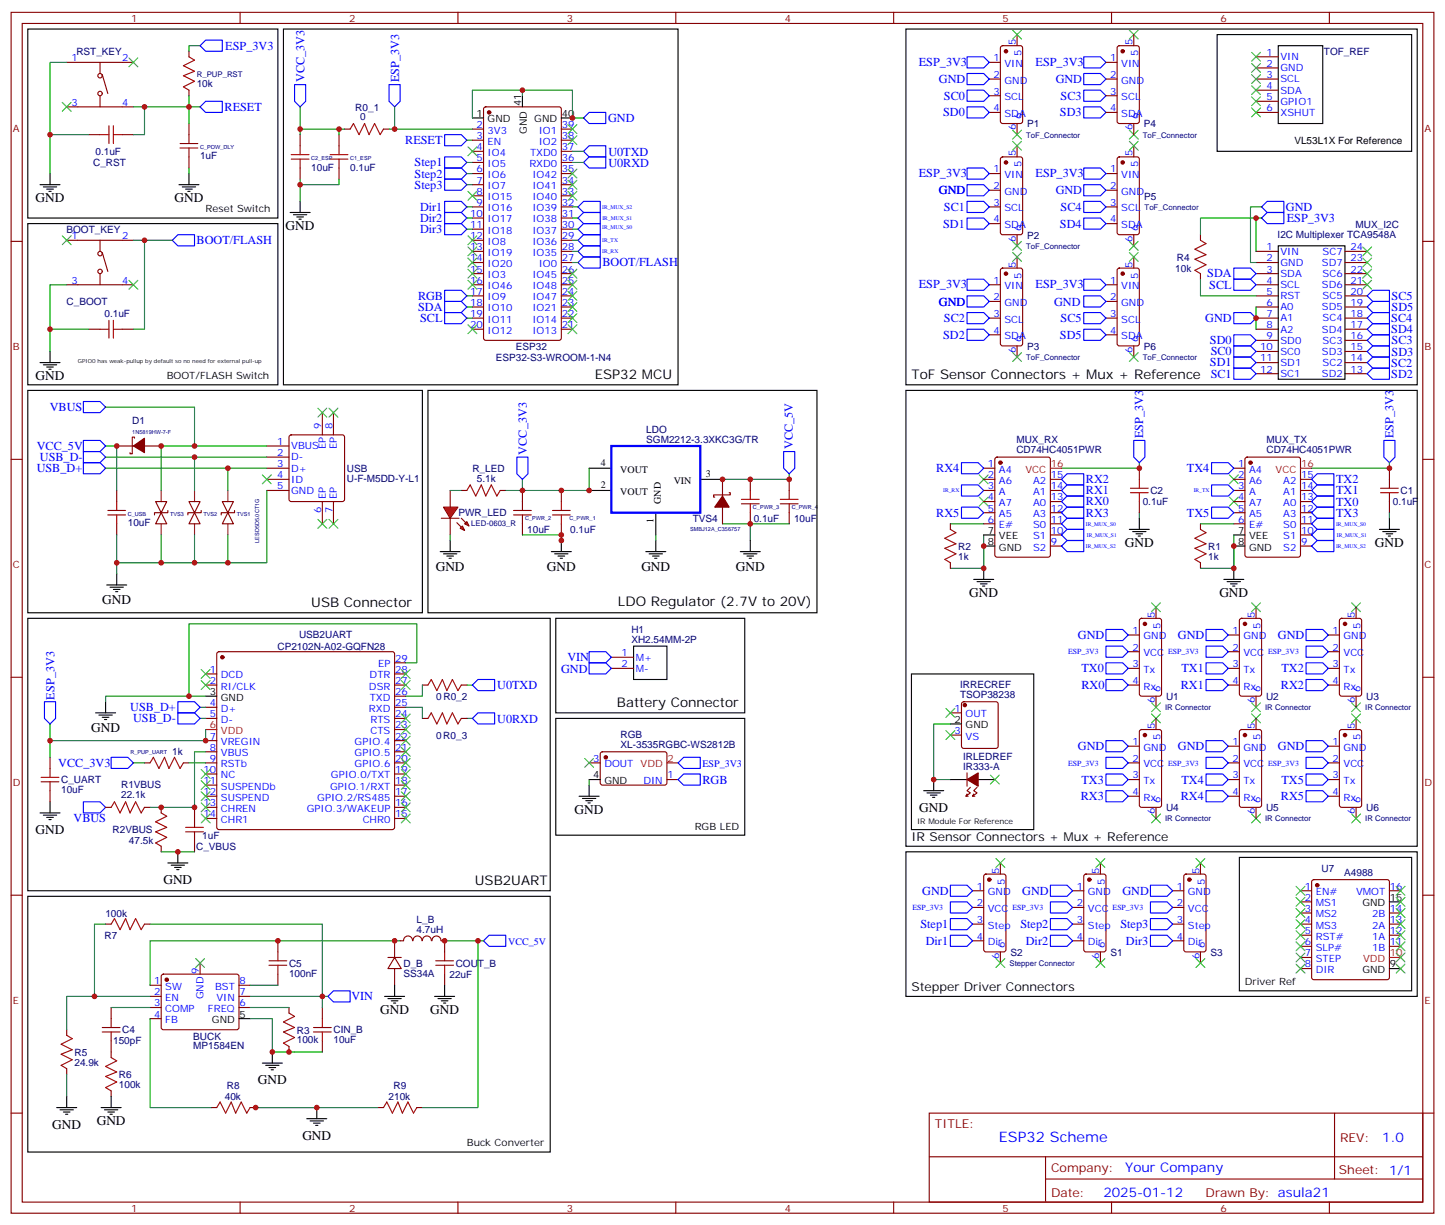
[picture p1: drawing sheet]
<svg xmlns="http://www.w3.org/2000/svg" width="459mm" height="389mm" viewBox="0 0 459 389" stroke-linecap="round" stroke-linejoin="round" font-family="sans-serif">
<defs><g id="words">
<text font-size="4.6" fill="#00f" x="317" y="362.2">ESP32 Scheme</text>
<g font-size="4.2">
<text x="11.3" y="64.2">GND</text>
<text x="55.4" y="64.2">GND</text>
<text x="90.7" y="73.1">GND</text>
<text x="11.3" y="120.7">GND</text>
<text x="188.7" y="120.3">ESP32 MCU</text>
<text x="289.3" y="120.3">ToF Sensor Connectors + Mux + Reference</text>
<text x="357" y="173.6">GND</text>
<text x="436.4" y="173.6">GND</text>
<text x="138.3" y="181">GND</text>
<text x="173.6" y="181">GND</text>
<text x="203.6" y="181">GND</text>
<text x="233.5" y="181">GND</text>
<text x="32.5" y="191.6">GND</text>
<text x="307.6" y="189.5">GND</text>
<text x="387" y="189.5">GND</text>
<text x="98.8" y="192.6">USB Connector</text>
<text x="196.1" y="192.4">LDO Regulator (2.7V to 20V)</text>
<text x="195.8" y="224.4">Battery Connector</text>
<text x="28.9" y="232.2">GND</text>
<text x="291.7" y="257.6">GND</text>
<text x="182.4" y="258.3">GND</text>
<text x="11.3" y="264.6">GND</text>
<text x="51.9" y="280.5">GND</text>
<text x="150.7" y="280.7">USB2UART</text>
<text x="120.6" y="321.8">GND</text>
<text x="136.5" y="321.8">GND</text>
<text x="81.8" y="344">GND</text>
<text x="16.6" y="358.2">GND</text>
<text x="30.7" y="357">GND</text>
<text x="96" y="361.6">GND</text>
</g>
<g font-size="4.2" fill="#00f">
<text x="438.7" y="362.4">1.0</text>
<text x="357.1" y="372">Your Company</text>
<text x="350.2" y="379.8">2025-01-12</text>
</g>
<g font-size="3.9" fill="#00f">
<text x="71.5" y="15.8">ESP_3V3</text>
<text x="291.6" y="20.9">ESP_3V3</text>
<text x="328.7" y="20.9">ESP_3V3</text>
<text x="96.6" y="26" transform="rotate(-90 96.6 26)">VCC_3V3</text>
<text x="126.6" y="26.1" transform="rotate(-90 126.6 26.1)">ESP_3V3</text>
<text x="298" y="26.4">GND</text>
<text x="335" y="26.4">GND</text>
<text x="71.3" y="35.1">RESET</text>
<text x="299.6" y="31.6">SC0</text>
<text x="336.6" y="31.6">SC3</text>
<text x="193" y="38.6">GND</text>
<text x="299.3" y="36.9">SD0</text>
<text x="336.4" y="36.9">SD3</text>
<text x="128.6" y="45.8">RESET</text>
<text x="131.6" y="52.8">Step1</text>
<text x="193.1" y="49.4">U0TXD</text>
<text x="193.1" y="52.9">U0RXD</text>
<text x="131.6" y="56.3">Step2</text>
<text x="131.6" y="59.8">Step3</text>
<text x="291.6" y="56.2">ESP_3V3</text>
<text x="328.7" y="56.2">ESP_3V3</text>
<text x="298" y="61.7">GND</text>
<text x="335" y="61.7">GND</text>
<text x="133.3" y="70.4">Dir2</text>
<text x="133.3" y="66.9">Dir1</text>
<text x="299.6" y="66.9">SC1</text>
<text x="336.6" y="66.9">SC4</text>
<text x="408.1" y="67">GND</text>
<text x="408.4" y="70.5">ESP_3V3</text>
<text x="62.4" y="77.5">BOOT/FLASH</text>
<text x="133.3" y="74">Dir3</text>
<text x="299.3" y="72.2">SD1</text>
<text x="336.4" y="72.2">SD4</text>
<text x="191.2" y="84.5">BOOT/FLASH</text>
<text x="383.2" y="88">SDA</text>
<text x="132.7" y="95.2">RGB</text>
<text x="291.6" y="91.5">ESP_3V3</text>
<text x="328.7" y="91.5">ESP_3V3</text>
<text x="383.8" y="91.6">SCL</text>
<text x="441.7" y="95.2">SC5</text>
<text x="132.7" y="98.6">SDA</text>
<text x="298" y="97">GND</text>
<text x="334.5" y="96.9">GND</text>
<text x="441.7" y="98.7">SD5</text>
<text x="133.3" y="102.1">SCL</text>
<text x="299.3" y="107.5">SD2</text>
<text x="299.6" y="102.2">SC2</text>
<text x="336.4" y="107.5">SD5</text>
<text x="336.6" y="102.2">SC5</text>
<text x="382.5" y="102.1">GND</text>
<text x="441.5" y="102.2">SC4</text>
<text x="441.5" y="105.8">SD4</text>
<text x="384" y="109.2">SD0</text>
<text x="384.2" y="112.7">SC0</text>
<text x="441.7" y="109.3">SC3</text>
<text x="441.7" y="112.8">SD3</text>
<text x="384" y="116.3">SD1</text>
<text x="384.2" y="119.8">SC1</text>
<text x="441.5" y="116.4">SC2</text>
<text x="441.5" y="119.9">SD2</text>
<text x="15.8" y="130.5">VBUS</text>
<text x="11.7" y="142.8">VCC_5V</text>
<text x="251.7" y="142.5" transform="rotate(-90 251.7 142.5)">VCC_5V</text>
<text x="362.9" y="139" transform="rotate(-90 362.9 139)">ESP_3V3</text>
<text x="442.2" y="139" transform="rotate(-90 442.2 139)">ESP_3V3</text>
<text x="11.6" y="149.8">USB_D+</text>
<text x="12.7" y="146.3">USB_D-</text>
<text x="167.2" y="144.2" transform="rotate(-90 167.2 144.2)">VCC_3V3</text>
<text x="297.2" y="149.8">RX4</text>
<text x="376.7" y="149.8">TX4</text>
<text x="344.7" y="153.3">RX2</text>
<text x="424" y="153.3">TX2</text>
<text x="344.7" y="160.4">RX0</text>
<text x="344.7" y="156.9">RX1</text>
<text x="424" y="160.4">TX0</text>
<text x="424" y="156.9">TX1</text>
<text x="297.2" y="163.9">RX5</text>
<text x="344.7" y="163.9">RX3</text>
<text x="376.7" y="163.9">TX5</text>
<text x="424" y="163.9">TX3</text>
<text x="342.1" y="202.8">GND</text>
<text x="373.9" y="202.8">GND</text>
<text x="405.6" y="202.8">GND</text>
<text x="180.1" y="209.8">VIN</text>
<text x="178.1" y="213.4">GND</text>
<text x="343.2" y="213.3">TX0</text>
<text x="375" y="213.3">TX1</text>
<text x="406.7" y="213.3">TX2</text>
<text x="17.3" y="221.9" transform="rotate(-90 17.3 221.9)">ESP_3V3</text>
<text x="157.8" y="218.7">U0TXD</text>
<text x="343.2" y="218.6">RX0</text>
<text x="374.8" y="218.6">RX1</text>
<text x="406.5" y="218.6">RX2</text>
<text x="41.3" y="225.6">USB_D+</text>
<text x="42.2" y="229.1">USB_D-</text>
<text x="157.8" y="229.3">U0RXD</text>
<text x="342.1" y="238.1">GND</text>
<text x="373.9" y="238.1">GND</text>
<text x="405.6" y="238.1">GND</text>
<text x="18.5" y="243.3">VCC_3V3</text>
<text x="223" y="248.6">RGB</text>
<text x="343.2" y="248.6">TX3</text>
<text x="375" y="248.6">TX4</text>
<text x="406.7" y="248.6">TX5</text>
<text x="343" y="253.9">RX3</text>
<text x="374.8" y="253.9">RX4</text>
<text x="406.5" y="253.9">RX5</text>
<text x="23.3" y="260.9">VBUS</text>
<text x="292.7" y="283.9">GND</text>
<text x="324.5" y="283.9">GND</text>
<text x="356.2" y="283.9">GND</text>
<text x="292.1" y="294.5">Step1</text>
<text x="293.8" y="299.8">Dir1</text>
<text x="323.9" y="294.5">Step2</text>
<text x="325.6" y="299.8">Dir2</text>
<text x="355.6" y="294.5">Step3</text>
<text x="357.3" y="299.8">Dir3</text>
<text x="111.5" y="317.4">VIN</text>
</g>
<g font-size="3.9">
<text x="289.3" y="266.7">IR Sensor Connectors + Mux + Reference</text>
<text x="289.3" y="314.4">Stepper Driver Connectors</text>
</g>
<g font-size="3.9" fill="#800">
<text x="296.7" y="357.8">TITLE:</text>
<text x="425.3" y="362.4">REV:</text>
<text x="333.6" y="372">Company:</text>
<text x="425" y="372.6">Sheet: 1/1</text>
<text x="333.6" y="379.6">Date:</text>
<text x="382.6" y="379.7">Drawn By: asula21</text>
</g>
<g font-size="3.2" fill="#800">
<text x="41.6" y="6.9">1</text>
<text x="110.8" y="6.9">2</text>
<text x="179.9" y="6.9">3</text>
<text x="249.1" y="6.9">4</text>
<text x="318.2" y="6.9">5</text>
<text x="387.3" y="6.9">6</text>
<text x="4.1" y="42">A</text>
<text x="452.1" y="42">A</text>
<text x="4.1" y="111.2">B</text>
<text x="452.1" y="111.2">B</text>
<text x="4.1" y="180.3">C</text>
<text x="452.1" y="180.3">C</text>
<text x="4.1" y="249.4">D</text>
<text x="452.1" y="249.4">D</text>
<text x="4.1" y="318.6">E</text>
<text x="452.1" y="318.6">E</text>
<text x="41.6" y="384.4">1</text>
<text x="110.8" y="384.4">2</text>
<text x="179.9" y="384.4">3</text>
<text x="249.1" y="384.4">4</text>
<text x="318.2" y="384.4">5</text>
<text x="387.3" y="384.4">6</text>
</g>
<g font-size="3.2" fill="#000080">
<text x="24.2" y="17.5">RST_KEY</text>
<text x="420.2" y="17.5">TOF_REF</text>
<text x="62.4" y="27.6">10k</text>
<text x="112.8" y="35.1">R0_1</text>
<text x="114.3" y="38.1">0</text>
<text x="326" y="40.4">P1</text>
<text x="363" y="40.4">P4</text>
<text x="29.6" y="52.8">C_RST</text>
<text x="30.3" y="49.2">0.1uF</text>
<text x="63.5" y="50.6">1uF</text>
<text x="98.8" y="54.1">10uF</text>
<text x="111.1" y="54.1">0.1uF</text>
<text x="363.1" y="63.3">P5</text>
<text x="21.1" y="73.9">BOOT_KEY</text>
<text x="326" y="75.7">P2</text>
<text x="405.5" y="75.6">I2C Multiplexer TCA9548A</text>
<text x="430.2" y="72.2">MUX_I2C</text>
<text x="373.5" y="82.7">R4</text>
<text x="373" y="86.2">10k</text>
<text x="21.1" y="96.8">C_BOOT</text>
<text x="33.2" y="100.6">0.1uF</text>
<text x="163.7" y="111">ESP32</text>
<text x="326" y="111">P3</text>
<text x="363" y="111">P6</text>
<text x="157.4" y="114.4">ESP32-S3-WROOM-1-N4</text>
<text x="42" y="134.4">D1</text>
<text x="205.1" y="137.3">LDO</text>
<text x="205.1" y="140.4">SGM2212-3.3XKC3G/TR</text>
<text x="322.6" y="143.8">CD74HC4051PWR</text>
<text x="322.6" y="140.5">MUX_RX</text>
<text x="401.9" y="143.8">CD74HC4051PWR</text>
<text x="401.9" y="140.5">MUX_TX</text>
<text x="110.1" y="149.7">USB</text>
<text x="149.9" y="149.7">R_LED</text>
<text x="110.1" y="152.9">U-F-M5DD-Y-L1</text>
<text x="151.4" y="152.8">5.1k</text>
<text x="362.7" y="160.3">0.1uF</text>
<text x="365.1" y="156.7">C2</text>
<text x="442.1" y="160.3">0.1uF</text>
<text x="444.5" y="156.7">C1</text>
<text x="40.6" y="167">10uF</text>
<text x="145.5" y="163.8">PWR_LED</text>
<text x="219.9" y="165.6">TVS4</text>
<text x="239.2" y="165.6">0.1uF</text>
<text x="252" y="165.6">10uF</text>
<text x="167.3" y="169.1">10uF</text>
<text x="181" y="169.1">0.1uF</text>
<text x="304.1" y="177.6">1k</text>
<text x="304.1" y="174.4">R2</text>
<text x="383.5" y="177.6">1k</text>
<text x="383.5" y="174.4">R1</text>
<text x="94.9" y="202.5">USB2UART</text>
<text x="200.4" y="203.9">XH2.54MM-2P</text>
<text x="200.4" y="200.8">H1</text>
<text x="88.1" y="206.2">CP2102N-A02-GQFN28</text>
<text x="304.7" y="221.5">TSOP38238</text>
<text x="304.7" y="218.3">IRRECREF</text>
<text x="138.4" y="222">0 R0_2</text>
<text x="370.1" y="222.1">U1</text>
<text x="401.8" y="222.1">U2</text>
<text x="433.6" y="222.1">U3</text>
<text x="54.6" y="239.6">1k</text>
<text x="138.4" y="234.4">0R0_3</text>
<text x="196.9" y="237.2">XL-3535RGBC-WS2812B</text>
<text x="196.9" y="234">RGB</text>
<text x="305.7" y="244.2">IR333-A</text>
<text x="305.7" y="241.1">IRLEDREF</text>
<text x="19.4" y="251.6">10uF</text>
<text x="19.4" y="248.5">C_UART</text>
<text x="38.5" y="250.1">R1VBUS</text>
<text x="38.5" y="253.3">22.1k</text>
<text x="370.1" y="257.4">U4</text>
<text x="401.8" y="257.4">U5</text>
<text x="433.6" y="257.4">U6</text>
<text x="35.7" y="264.3">R2VBUS</text>
<text x="40.9" y="267.9">47.5k</text>
<text x="62.2" y="269.6">C_VBUS</text>
<text x="64.2" y="266.1">1uF</text>
<text x="419.5" y="276.8">U7</text>
<text x="426.6" y="277.8">A4988</text>
<text x="33.4" y="290.8">100k</text>
<text x="132.2" y="292.8">L_B</text>
<text x="33.2" y="297.9">R7</text>
<text x="132.2" y="295.9">4.7uH</text>
<text x="320.7" y="303.2">S2</text>
<text x="352.4" y="303.2">S1</text>
<text x="384.2" y="303.2">S3</text>
<text x="91.7" y="309.8">100nF</text>
<text x="91.7" y="306.8">C5</text>
<text x="128.1" y="309.8">SS34A</text>
<text x="128.1" y="306.8">D_B</text>
<text x="142.6" y="310.3">22uF</text>
<text x="144.6" y="306.8">COUT_B</text>
<text x="38.8" y="327.8">C4</text>
<text x="61.3" y="329.8">BUCK</text>
<text x="94.2" y="327.9">R3</text>
<text x="105.8" y="327.8">CIN_B</text>
<text x="23.6" y="334.9">R5</text>
<text x="35.9" y="331.4">150pF</text>
<text x="61.3" y="332.8">MP1584EN</text>
<text x="94.2" y="331">100k</text>
<text x="105.8" y="331">10uF</text>
<text x="23.6" y="338.1">24.9k</text>
<text x="37.7" y="341.9">R6</text>
<text x="37.7" y="345.1">100k</text>
<text x="72" y="345.5">R8</text>
<text x="124.9" y="345.6">R9</text>
<text x="71.3" y="349.1">40k</text>
<text x="123.3" y="349.1">210k</text>
</g>
<g font-size="3.2" fill="#00f">
<text x="322.4" y="14.3" transform="rotate(-90 322.4 14.3)">5</text>
<text x="324.2" y="17.8" transform="rotate(-90 324.2 17.8)">5</text>
<text x="359.5" y="14.3" transform="rotate(-90 359.5 14.3)">5</text>
<text x="361.2" y="17.8" transform="rotate(-90 361.2 17.8)">5</text>
<text x="401.9" y="17.7">1</text>
<text x="22.7" y="19.4">1</text>
<text x="38.8" y="19.4">2</text>
<text x="315.3" y="19.4">1</text>
<text x="318.8" y="21.2">VIN</text>
<text x="352.3" y="19.4">1</text>
<text x="355.8" y="21.2">VIN</text>
<text x="401.9" y="21.2">2</text>
<text x="406.4" y="19.1">VIN</text>
<text x="406.4" y="22.6">GND</text>
<text x="315.3" y="24.7">2</text>
<text x="318.8" y="26.5">GND</text>
<text x="352.3" y="24.7">2</text>
<text x="355.8" y="26.5">GND</text>
<text x="401.9" y="24.7">3</text>
<text x="401.9" y="28.3">4</text>
<text x="406.4" y="26.1">SCL</text>
<text x="406.4" y="29.7">SDA</text>
<text x="22.7" y="33.5">3</text>
<text x="38.8" y="33.5">4</text>
<text x="315.3" y="30">3</text>
<text x="315.3" y="35.3">4</text>
<text x="318.8" y="31.8">SCL</text>
<text x="352.3" y="30">3</text>
<text x="352.3" y="35.3">4</text>
<text x="355.8" y="31.8">SCL</text>
<text x="401.9" y="35.3">6</text>
<text x="401.9" y="31.8">5</text>
<text x="406.4" y="33.2">GPIO1</text>
<text x="151.3" y="40.6">2</text>
<text x="178.3" y="40.6">39</text>
<text x="318.8" y="37.1">SDA</text>
<text x="322.4" y="41.4" transform="rotate(-90 322.4 41.4)">6</text>
<text x="324.2" y="37.9" transform="rotate(-90 324.2 37.9)">6</text>
<text x="355.8" y="37.1">SDA</text>
<text x="359.5" y="41.4" transform="rotate(-90 359.5 41.4)">6</text>
<text x="361.2" y="37.9" transform="rotate(-90 361.2 37.9)">6</text>
<text x="406.4" y="36.7">XSHUT</text>
<text x="151.3" y="44.1">3</text>
<text x="151.3" y="47.7">4</text>
<text x="154.8" y="42.4">3V3</text>
<text x="154.8" y="45.9">EN</text>
<text x="171" y="45.9">IO2</text>
<text x="171" y="42.4">IO1</text>
<text x="178.3" y="47.7">37</text>
<text x="178.3" y="44.1">38</text>
<text x="151.3" y="51.2">5</text>
<text x="154.8" y="49.4">IO4</text>
<text x="154.8" y="53">IO5</text>
<text x="168" y="53">RXD0</text>
<text x="168.3" y="49.4">TXD0</text>
<text x="178.3" y="51.2">36</text>
<text x="322.4" y="49.6" transform="rotate(-90 322.4 49.6)">5</text>
<text x="324.2" y="53.1" transform="rotate(-90 324.2 53.1)">5</text>
<text x="359.5" y="49.6" transform="rotate(-90 359.5 49.6)">5</text>
<text x="361.2" y="53.1" transform="rotate(-90 361.2 53.1)">5</text>
<text x="151.3" y="54.7">6</text>
<text x="151.3" y="58.2">7</text>
<text x="154.8" y="56.5">IO6</text>
<text x="169" y="56.5">IO42</text>
<text x="178.3" y="58.2">34</text>
<text x="178.3" y="54.7">35</text>
<text x="315.3" y="54.7">1</text>
<text x="318.8" y="56.5">VIN</text>
<text x="352.3" y="54.7">1</text>
<text x="355.8" y="56.5">VIN</text>
<text x="151.3" y="61.8">8</text>
<text x="151.3" y="65.3">9</text>
<text x="154.8" y="60">IO7</text>
<text x="154.8" y="63.5">IO15</text>
<text x="169" y="63.5">IO40</text>
<text x="169" y="60">IO41</text>
<text x="178.3" y="65.3">32</text>
<text x="178.3" y="61.8">33</text>
<text x="315.3" y="60">2</text>
<text x="315.3" y="65.3">3</text>
<text x="318.8" y="61.8">GND</text>
<text x="352.3" y="60">2</text>
<text x="352.3" y="65.3">3</text>
<text x="355.8" y="61.8">GND</text>
<text x="149.2" y="68.8">10</text>
<text x="154.8" y="67.1">IO16</text>
<text x="154.8" y="70.6">IO17</text>
<text x="169" y="70.6">IO38</text>
<text x="169" y="67.1">IO39</text>
<text x="178.3" y="68.8">31</text>
<text x="315.3" y="70.6">4</text>
<text x="318.8" y="67.1">SCL</text>
<text x="352.3" y="70.6">4</text>
<text x="355.8" y="67.1">SCL</text>
<text x="22.7" y="75.9">1</text>
<text x="38.8" y="75.9">2</text>
<text x="149.2" y="72.4">11</text>
<text x="149.2" y="75.9">12</text>
<text x="154.8" y="74.1">IO18</text>
<text x="154.8" y="77.6">IO8</text>
<text x="169" y="77.6">IO36</text>
<text x="169" y="74.1">IO37</text>
<text x="178.3" y="75.9">29</text>
<text x="178.3" y="72.4">30</text>
<text x="318.8" y="72.4">SDA</text>
<text x="322.4" y="76.7" transform="rotate(-90 322.4 76.7)">6</text>
<text x="324.2" y="73.2" transform="rotate(-90 324.2 73.2)">6</text>
<text x="355.8" y="72.4">SDA</text>
<text x="359.5" y="76.7" transform="rotate(-90 359.5 76.7)">6</text>
<text x="361.2" y="73.2" transform="rotate(-90 361.2 73.2)">6</text>
<text x="149.2" y="79.4">13</text>
<text x="149.2" y="82.9">14</text>
<text x="154.8" y="81.2">IO19</text>
<text x="169" y="81.2">IO35</text>
<text x="178.3" y="82.9">27</text>
<text x="178.3" y="79.4">28</text>
<text x="401.9" y="79.4">1</text>
<text x="401.9" y="82.9">2</text>
<text x="406.4" y="80.8">VIN</text>
<text x="419.8" y="80.8">SC7</text>
<text x="428.6" y="82.9">23</text>
<text x="428.6" y="79.4">24</text>
<text x="22.7" y="90">3</text>
<text x="38.8" y="90">4</text>
<text x="149.2" y="86.5">15</text>
<text x="149.2" y="90">16</text>
<text x="154.8" y="84.7">IO20</text>
<text x="154.8" y="88.2">IO3</text>
<text x="169" y="88.2">IO45</text>
<text x="171" y="84.7">IO0</text>
<text x="178.3" y="90">25</text>
<text x="178.3" y="86.5">26</text>
<text x="315.3" y="90">1</text>
<text x="322.4" y="84.9" transform="rotate(-90 322.4 84.9)">5</text>
<text x="324.2" y="88.4" transform="rotate(-90 324.2 88.4)">5</text>
<text x="352.3" y="90">1</text>
<text x="359.5" y="84.9" transform="rotate(-90 359.5 84.9)">5</text>
<text x="361.2" y="88.4" transform="rotate(-90 361.2 88.4)">5</text>
<text x="401.9" y="86.5">3</text>
<text x="401.9" y="90">4</text>
<text x="406.4" y="84.3">GND</text>
<text x="406.4" y="87.9">SDA</text>
<text x="419.5" y="84.3">SD7</text>
<text x="419.8" y="87.9">SC6</text>
<text x="428.6" y="90">21</text>
<text x="428.6" y="86.5">22</text>
<text x="149.2" y="93.5">17</text>
<text x="154.8" y="91.8">IO46</text>
<text x="154.8" y="95.3">IO9</text>
<text x="169" y="95.3">IO47</text>
<text x="169" y="91.8">IO48</text>
<text x="178.3" y="93.5">24</text>
<text x="315.3" y="95.3">2</text>
<text x="318.8" y="91.8">VIN</text>
<text x="352.3" y="95.3">2</text>
<text x="355.8" y="91.8">VIN</text>
<text x="401.9" y="93.5">5</text>
<text x="406.4" y="91.4">SCL</text>
<text x="406.4" y="94.9">RST</text>
<text x="419.5" y="91.4">SD6</text>
<text x="419.8" y="94.9">SC5</text>
<text x="428.6" y="93.5">20</text>
<text x="149.2" y="97">18</text>
<text x="149.2" y="100.6">19</text>
<text x="154.8" y="98.8">IO10</text>
<text x="169" y="98.8">IO21</text>
<text x="178.3" y="100.6">22</text>
<text x="178.3" y="97">23</text>
<text x="315.3" y="100.6">3</text>
<text x="318.8" y="97">GND</text>
<text x="352.3" y="100.6">3</text>
<text x="355.8" y="97">GND</text>
<text x="401.9" y="97">6</text>
<text x="401.9" y="100.6">7</text>
<text x="406.4" y="98.5">A0</text>
<text x="406.4" y="102">A1</text>
<text x="419.5" y="98.5">SD5</text>
<text x="419.8" y="102">SC4</text>
<text x="428.6" y="100.6">18</text>
<text x="428.6" y="97">19</text>
<text x="149.2" y="104.1">20</text>
<text x="154.8" y="102.3">IO11</text>
<text x="154.8" y="105.9">IO12</text>
<text x="169" y="105.9">IO13</text>
<text x="169" y="102.3">IO14</text>
<text x="178.3" y="104.1">21</text>
<text x="315.3" y="105.9">4</text>
<text x="318.8" y="102.3">SCL</text>
<text x="318.8" y="107.6">SDA</text>
<text x="352.3" y="105.9">4</text>
<text x="355.8" y="102.3">SCL</text>
<text x="355.8" y="107.6">SDA</text>
<text x="401.9" y="104.1">8</text>
<text x="401.9" y="107.6">9</text>
<text x="406.4" y="105.5">A2</text>
<text x="419.5" y="105.5">SD4</text>
<text x="428.6" y="107.6">16</text>
<text x="428.6" y="104.1">17</text>
<text x="322.4" y="111.9" transform="rotate(-90 322.4 111.9)">6</text>
<text x="324.2" y="108.4" transform="rotate(-90 324.2 108.4)">6</text>
<text x="359.5" y="111.9" transform="rotate(-90 359.5 111.9)">6</text>
<text x="361.2" y="108.4" transform="rotate(-90 361.2 108.4)">6</text>
<text x="399.9" y="111.2">10</text>
<text x="406.4" y="109">SD0</text>
<text x="406.4" y="112.6">SC0</text>
<text x="419.5" y="112.6">SD3</text>
<text x="419.8" y="109">SC3</text>
<text x="428.6" y="111.2">15</text>
<text x="399.9" y="114.7">11</text>
<text x="399.9" y="118.2">12</text>
<text x="406.4" y="116.1">SD1</text>
<text x="406.4" y="119.6">SC1</text>
<text x="419.5" y="119.6">SD2</text>
<text x="419.8" y="116.1">SC2</text>
<text x="428.6" y="118.2">13</text>
<text x="428.6" y="114.7">14</text>
<text x="102" y="136.2" transform="rotate(-90 102 136.2)">9</text>
<text x="105.5" y="136.2" transform="rotate(-90 105.5 136.2)">8</text>
<text x="87.9" y="141.1">1</text>
<text x="92.4" y="142.6">VBUS</text>
<text x="103.4" y="142.6" transform="rotate(-90 103.4 142.6)">EP</text>
<text x="106.9" y="142.6" transform="rotate(-90 106.9 142.6)">EP</text>
<text x="87.9" y="144.7">2</text>
<text x="87.9" y="148.2">3</text>
<text x="92.4" y="146.1">D-</text>
<text x="92.4" y="149.6">D+</text>
<text x="313.5" y="148.2">1</text>
<text x="317" y="150">A4</text>
<text x="392.9" y="148.2">1</text>
<text x="396.4" y="150">A4</text>
<text x="87.9" y="151.7">4</text>
<text x="87.9" y="155.3">5</text>
<text x="92.4" y="153.1">ID</text>
<text x="313.5" y="151.7">2</text>
<text x="313.5" y="155.3">3</text>
<text x="317" y="153.5">A6</text>
<text x="327.9" y="153.5">A2</text>
<text x="333.6" y="155.3">14</text>
<text x="333.6" y="151.7">15</text>
<text x="392.9" y="151.7">2</text>
<text x="392.9" y="155.3">3</text>
<text x="396.4" y="153.5">A6</text>
<text x="407.3" y="153.5">A2</text>
<text x="412.9" y="155.3">14</text>
<text x="412.9" y="151.7">15</text>
<text x="92.4" y="156.7">GND</text>
<text x="103.4" y="158.4" transform="rotate(-90 103.4 158.4)">EP</text>
<text x="106.9" y="158.4" transform="rotate(-90 106.9 158.4)">EP</text>
<text x="313.5" y="158.8">4</text>
<text x="317" y="157">A</text>
<text x="317" y="160.5">A7</text>
<text x="327.9" y="160.5">A0</text>
<text x="327.9" y="157">A1</text>
<text x="333.6" y="158.8">13</text>
<text x="392.9" y="158.8">4</text>
<text x="396.4" y="157">A</text>
<text x="396.4" y="160.5">A7</text>
<text x="407.3" y="160.5">A0</text>
<text x="407.3" y="157">A1</text>
<text x="412.9" y="158.8">13</text>
<text x="102" y="162.9" transform="rotate(-90 102 162.9)">6</text>
<text x="105.5" y="162.9" transform="rotate(-90 105.5 162.9)">7</text>
<text x="313.5" y="162.3">5</text>
<text x="313.5" y="165.8">6</text>
<text x="317" y="164.1">A5</text>
<text x="317" y="167.6">E#</text>
<text x="327.9" y="167.6">S0</text>
<text x="327.9" y="164.1">A3</text>
<text x="333.6" y="165.8">11</text>
<text x="333.6" y="162.3">12</text>
<text x="392.9" y="162.3">5</text>
<text x="392.9" y="165.8">6</text>
<text x="396.4" y="164.1">A5</text>
<text x="396.4" y="167.6">E#</text>
<text x="407.3" y="167.6">S0</text>
<text x="407.3" y="164.1">A3</text>
<text x="412.9" y="165.8">11</text>
<text x="412.9" y="162.3">12</text>
<text x="327.9" y="171.1">S1</text>
<text x="333.6" y="172.9">9</text>
<text x="333.6" y="169.4">10</text>
<text x="407.3" y="171.1">S1</text>
<text x="412.9" y="172.9">9</text>
<text x="412.9" y="169.4">10</text>
<text x="327.9" y="174.7">S2</text>
<text x="407.3" y="174.7">S2</text>
<text x="366.5" y="196" transform="rotate(-90 366.5 196)">5</text>
<text x="398.3" y="196" transform="rotate(-90 398.3 196)">5</text>
<text x="430" y="196" transform="rotate(-90 430 196)">5</text>
<text x="359.4" y="201.1">1</text>
<text x="362.9" y="202.9">GND</text>
<text x="368.3" y="199.5" transform="rotate(-90 368.3 199.5)">5</text>
<text x="391.2" y="201.1">1</text>
<text x="394.7" y="202.9">GND</text>
<text x="400" y="199.5" transform="rotate(-90 400 199.5)">5</text>
<text x="422.9" y="201.1">1</text>
<text x="426.4" y="202.9">GND</text>
<text x="431.8" y="199.5" transform="rotate(-90 431.8 199.5)">5</text>
<text x="125.4" y="209.9">29</text>
<text x="197.3" y="208.2">1</text>
<text x="201.8" y="209.6">M+</text>
<text x="359.4" y="206.4">2</text>
<text x="362.9" y="208.2">VCC</text>
<text x="391.2" y="206.4">2</text>
<text x="394.7" y="208.2">VCC</text>
<text x="422.9" y="206.4">2</text>
<text x="426.4" y="208.2">VCC</text>
<text x="66.6" y="213.5">1</text>
<text x="70.1" y="215.2">DCD</text>
<text x="117.3" y="215.2">DTR</text>
<text x="120" y="211.7">EP</text>
<text x="125.4" y="213.5">28</text>
<text x="197.3" y="211.7">2</text>
<text x="201.8" y="213.1">M-</text>
<text x="359.4" y="211.7">3</text>
<text x="362.9" y="213.5">Tx</text>
<text x="391.2" y="211.7">3</text>
<text x="394.7" y="213.5">Tx</text>
<text x="422.9" y="211.7">3</text>
<text x="426.4" y="213.5">Tx</text>
<text x="66.6" y="217">2</text>
<text x="70.1" y="218.8">RI/CLK</text>
<text x="117.1" y="218.8">DSR</text>
<text x="125.4" y="220.5">26</text>
<text x="125.4" y="217">27</text>
<text x="359.4" y="217">4</text>
<text x="362.9" y="218.8">Rx</text>
<text x="368.3" y="219.6" transform="rotate(-90 368.3 219.6)">6</text>
<text x="391.2" y="217">4</text>
<text x="394.7" y="218.8">Rx</text>
<text x="400" y="219.6" transform="rotate(-90 400 219.6)">6</text>
<text x="422.9" y="217">4</text>
<text x="426.4" y="218.8">Rx</text>
<text x="431.8" y="219.6" transform="rotate(-90 431.8 219.6)">6</text>
<text x="66.6" y="224">4</text>
<text x="66.6" y="227.6">5</text>
<text x="70.1" y="225.8">D+</text>
<text x="117.1" y="225.8">RXD</text>
<text x="117.4" y="222.3">TXD</text>
<text x="125.4" y="227.6">24</text>
<text x="125.4" y="224">25</text>
<text x="303" y="225.8">1</text>
<text x="306.5" y="227.6">OUT</text>
<text x="366.5" y="223.1" transform="rotate(-90 366.5 223.1)">6</text>
<text x="398.3" y="223.1" transform="rotate(-90 398.3 223.1)">6</text>
<text x="430" y="223.1" transform="rotate(-90 430 223.1)">6</text>
<text x="70.1" y="229.3">D-</text>
<text x="117.6" y="232.9">CTS</text>
<text x="117.6" y="229.3">RTS</text>
<text x="125.4" y="231.1">23</text>
<text x="303" y="232.9">3</text>
<text x="366.5" y="231.3" transform="rotate(-90 366.5 231.3)">5</text>
<text x="398.3" y="231.3" transform="rotate(-90 398.3 231.3)">5</text>
<text x="430" y="231.3" transform="rotate(-90 430 231.3)">5</text>
<text x="66.6" y="234.6">7</text>
<text x="66.6" y="238.2">8</text>
<text x="70.1" y="236.4">VREGIN</text>
<text x="70.1" y="239.9">VBUS</text>
<text x="112.6" y="239.9">GPIO.5</text>
<text x="112.6" y="236.4">GPIO.4</text>
<text x="125.4" y="238.2">21</text>
<text x="125.4" y="234.6">22</text>
<text x="306.5" y="234.6">VS</text>
<text x="359.4" y="236.4">1</text>
<text x="362.9" y="238.2">GND</text>
<text x="368.3" y="234.8" transform="rotate(-90 368.3 234.8)">5</text>
<text x="391.2" y="236.4">1</text>
<text x="394.7" y="238.2">GND</text>
<text x="400" y="234.8" transform="rotate(-90 400 234.8)">5</text>
<text x="422.9" y="236.4">1</text>
<text x="426.4" y="238.2">GND</text>
<text x="431.8" y="234.8" transform="rotate(-90 431.8 234.8)">5</text>
<text x="64.6" y="245.2">10</text>
<text x="66.6" y="241.7">9</text>
<text x="70.1" y="243.5">RSTb</text>
<text x="112.6" y="243.5">GPIO.6</text>
<text x="125.4" y="245.2">19</text>
<text x="125.4" y="241.7">20</text>
<text x="188.3" y="241.7">3</text>
<text x="191.8" y="243.5">DOUT VDD</text>
<text x="223" y="243.4">ESP_3V3</text>
<text x="359.4" y="241.7">2</text>
<text x="362.9" y="243.5">VCC</text>
<text x="391.2" y="241.7">2</text>
<text x="394.7" y="243.5">VCC</text>
<text x="422.9" y="241.7">2</text>
<text x="426.4" y="243.5">VCC</text>
<text x="64.6" y="248.7">11</text>
<text x="70.1" y="247">NC</text>
<text x="70.1" y="250.5">SUSPENDb</text>
<text x="104.8" y="250.5">GPIO.1/RXT</text>
<text x="105" y="247">GPIO.0/TXT</text>
<text x="125.4" y="248.7">18</text>
<text x="204.2" y="248.7">DIN</text>
<text x="211.8" y="247">1</text>
<text x="359.4" y="247">3</text>
<text x="362.9" y="248.7">Tx</text>
<text x="391.2" y="247">3</text>
<text x="394.7" y="248.7">Tx</text>
<text x="422.9" y="247">3</text>
<text x="426.4" y="248.7">Tx</text>
<text x="64.6" y="252.3">12</text>
<text x="64.6" y="255.8">13</text>
<text x="70.1" y="254">SUSPEND</text>
<text x="70.1" y="257.6">CHREN</text>
<text x="97.4" y="257.6">GPIO.3/WAKEUP</text>
<text x="100.7" y="254">GPIO.2/RS485</text>
<text x="125.4" y="255.8">16</text>
<text x="125.4" y="252.3">17</text>
<text x="359.4" y="252.3">4</text>
<text x="362.9" y="254">Rx</text>
<text x="368.3" y="254.8" transform="rotate(-90 368.3 254.8)">6</text>
<text x="391.2" y="252.3">4</text>
<text x="394.7" y="254">Rx</text>
<text x="400" y="254.8" transform="rotate(-90 400 254.8)">6</text>
<text x="422.9" y="252.3">4</text>
<text x="426.4" y="254">Rx</text>
<text x="431.8" y="254.8" transform="rotate(-90 431.8 254.8)">6</text>
<text x="64.6" y="259.3">14</text>
<text x="70.1" y="261.1">CHR1</text>
<text x="115.1" y="261.1">CHR0</text>
<text x="125.4" y="259.3">15</text>
<text x="366.5" y="258.3" transform="rotate(-90 366.5 258.3)">6</text>
<text x="398.3" y="258.3" transform="rotate(-90 398.3 258.3)">6</text>
<text x="430" y="258.3" transform="rotate(-90 430 258.3)">6</text>
<text x="317.1" y="277.1" transform="rotate(-90 317.1 277.1)">5</text>
<text x="318.9" y="280.6" transform="rotate(-90 318.9 280.6)">5</text>
<text x="348.9" y="277.1" transform="rotate(-90 348.9 277.1)">5</text>
<text x="350.7" y="280.6" transform="rotate(-90 350.7 280.6)">5</text>
<text x="380.6" y="277.1" transform="rotate(-90 380.6 277.1)">5</text>
<text x="382.4" y="280.6" transform="rotate(-90 382.4 280.6)">5</text>
<text x="310" y="282.3">1</text>
<text x="310" y="287.5">2</text>
<text x="313.5" y="284">GND</text>
<text x="341.8" y="282.3">1</text>
<text x="341.8" y="287.5">2</text>
<text x="345.3" y="284">GND</text>
<text x="373.5" y="282.3">1</text>
<text x="373.5" y="287.5">2</text>
<text x="377" y="284">GND</text>
<text x="414.1" y="282.3">1</text>
<text x="414.1" y="285.8">2</text>
<text x="417.6" y="284">EN#</text>
<text x="417.6" y="287.5">MS1</text>
<text x="430.4" y="284">VMOT</text>
<text x="441.1" y="282.3">16</text>
<text x="310" y="292.8">3</text>
<text x="313.5" y="289.3">VCC</text>
<text x="341.8" y="292.8">3</text>
<text x="345.3" y="289.3">VCC</text>
<text x="373.5" y="292.8">3</text>
<text x="377" y="289.3">VCC</text>
<text x="414.1" y="289.3">3</text>
<text x="414.1" y="292.8">4</text>
<text x="417.6" y="291.1">MS2</text>
<text x="435.5" y="291.1">2B</text>
<text x="441.1" y="292.8">13</text>
<text x="441.1" y="289.3">14</text>
<text x="161.3" y="299.7">VCC_5V</text>
<text x="310" y="298.1">4</text>
<text x="313.5" y="294.6">Step</text>
<text x="313.5" y="299.9">Dir</text>
<text x="341.8" y="298.1">4</text>
<text x="345.3" y="294.6">Step</text>
<text x="345.3" y="299.9">Dir</text>
<text x="373.5" y="298.1">4</text>
<text x="377" y="294.6">Step</text>
<text x="377" y="299.9">Dir</text>
<text x="414.1" y="296.4">5</text>
<text x="414.1" y="299.9">6</text>
<text x="417.6" y="294.6">MS3</text>
<text x="417.6" y="298.1">RST#</text>
<text x="435.5" y="298.1">1A</text>
<text x="435.5" y="294.6">2A</text>
<text x="441.1" y="299.9">11</text>
<text x="441.1" y="296.4">12</text>
<text x="317.1" y="304.2" transform="rotate(-90 317.1 304.2)">6</text>
<text x="318.9" y="300.7" transform="rotate(-90 318.9 300.7)">6</text>
<text x="348.9" y="304.2" transform="rotate(-90 348.9 304.2)">6</text>
<text x="350.7" y="300.7" transform="rotate(-90 350.7 300.7)">6</text>
<text x="380.6" y="304.2" transform="rotate(-90 380.6 304.2)">6</text>
<text x="382.4" y="300.7" transform="rotate(-90 382.4 300.7)">6</text>
<text x="414.1" y="303.4">7</text>
<text x="417.6" y="301.7">SLP#</text>
<text x="417.6" y="305.2">STEP</text>
<text x="435.5" y="301.7">1B</text>
<text x="63.1" y="309.1" transform="rotate(-90 63.1 309.1)">9</text>
<text x="414.1" y="307">8</text>
<text x="417.6" y="308.7">DIR</text>
<text x="49" y="312.2">1</text>
<text x="49" y="315.8">2</text>
<text x="52.5" y="314">SW</text>
<text x="52.5" y="317.5">EN</text>
<text x="64.6" y="317.1" transform="rotate(-90 64.6 317.1)">GND</text>
<text x="68.2" y="314">BST</text>
<text x="68.7" y="317.5">VIN</text>
<text x="76" y="315.8">7</text>
<text x="76" y="312.2">8</text>
<text x="49" y="319.3">3</text>
<text x="49" y="322.8">4</text>
<text x="52.5" y="321.1">COMP</text>
<text x="66" y="321.1">FREQ</text>
<text x="76" y="319.3">6</text>
<text x="52.5" y="324.6">FB</text>
</g>
<g font-size="3.2">
<text x="165.5" y="33.7" transform="rotate(-90 165.5 33.7)">41</text>
<text x="151.3" y="37.1">1</text>
<text x="154.8" y="38.8">GND</text>
<text x="169.6" y="38.8">GND</text>
<text x="178.3" y="37.1">40</text>
<text x="167.2" y="42.5" transform="rotate(-90 167.2 42.5)">GND</text>
<text x="410.8" y="45.8">VL53L1X For Reference</text>
<text x="65.3" y="67.4">Reset Switch</text>
<text x="52.9" y="120.3">BOOT/FLASH Switch</text>
<text x="190.7" y="147.8">4</text>
<text x="190.7" y="154.9">2</text>
<text x="196.8" y="150.1">VOUT</text>
<text x="213.8" y="153.7">VIN</text>
<text x="224" y="151.4">3</text>
<text x="196.8" y="157.2">VOUT</text>
<text x="209.7" y="159.8" transform="rotate(-90 209.7 159.8)">GND</text>
<text x="207.4" y="166" transform="rotate(-90 207.4 166)">1</text>
<text x="313.5" y="169.4">7</text>
<text x="313.5" y="172.9">8</text>
<text x="317" y="171.1">VEE</text>
<text x="392.9" y="169.4">7</text>
<text x="392.9" y="172.9">8</text>
<text x="396.4" y="171.1">VEE</text>
<text x="317" y="174.7">GND</text>
<text x="396.4" y="174.7">GND</text>
<text x="66.6" y="220.5">3</text>
<text x="70.1" y="222.3">GND</text>
<text x="303" y="229.3">2</text>
<text x="306.5" y="231.1">GND</text>
<text x="188.3" y="247">4</text>
<text x="191.8" y="248.7">GND</text>
<text x="220.5" y="263.2">RGB LED</text>
<text x="432.4" y="287.5">GND</text>
<text x="441.1" y="285.8">15</text>
<text x="432.4" y="308.7">GND</text>
<text x="441.1" y="307">9</text>
<text x="395.1" y="312.6">Driver Ref</text>
<text x="76" y="322.8">5</text>
<text x="67.3" y="324.6">GND</text>
<text x="148.2" y="363.7">Buck Converter</text>
</g>
<g font-size="3.2" fill="#f00">
<text x="325.5" y="150">VCC</text>
<text x="333.6" y="148.2">16</text>
<text x="404.8" y="150">VCC</text>
<text x="412.9" y="148.2">16</text>
<text x="66.6" y="231.1">6</text>
<text x="70.1" y="232.9">VDD</text>
<text x="211.8" y="241.7">2</text>
<text x="432.6" y="305.2">VDD</text>
<text x="441.1" y="303.4">10</text>
</g>
<g font-size="2.5" fill="#000080">
<text x="62.4" y="24.5">R_PUP_RST</text>
<text x="325.7" y="43.6">ToF_Connector</text>
<text x="362.7" y="43.6">ToF_Connector</text>
<text x="363.3" y="66.6">ToF_Connector</text>
<text x="325.7" y="78.9">ToF_Connector</text>
<text x="325.7" y="114.2">ToF_Connector</text>
<text x="362.7" y="114.2">ToF_Connector</text>
<text x="149.6" y="167">LED-0603_R</text>
<text x="369.8" y="225.3">IR Connector</text>
<text x="401.5" y="225.3">IR Connector</text>
<text x="433.3" y="225.3">IR Connector</text>
<text x="369.8" y="260.6">IR Connector</text>
<text x="401.5" y="260.6">IR Connector</text>
<text x="433.3" y="260.6">IR Connector</text>
<text x="320.4" y="306.4">Stepper Connector</text>
</g>
<g font-size="2.5" fill="#00f">
<text x="339" y="207.6">ESP_3V3</text>
<text x="370.7" y="207.6">ESP_3V3</text>
<text x="402.5" y="207.6">ESP_3V3</text>
<text x="339" y="242.9">ESP_3V3</text>
<text x="370.7" y="242.9">ESP_3V3</text>
<text x="402.5" y="242.9">ESP_3V3</text>
<text x="289.6" y="288.7">ESP_3V3</text>
<text x="321.4" y="288.7">ESP_3V3</text>
<text x="353.1" y="288.7">ESP_3V3</text>
</g>
<text font-size="2.5" x="291" y="261.4">IR Module For Reference</text>
<g font-size="1.8" fill="#000080">
<text x="63.5" y="47.4">C_POW_DLY</text>
<text x="98.8" y="50.9">C2_ESP</text>
<text x="111.1" y="50.9">C1_ESP</text>
<text x="42" y="137.6">1N5819HW-7-F</text>
<text x="239" y="161.5">C_PWR_3</text>
<text x="251.3" y="161.5">C_PWR_4</text>
<text x="40.6" y="163.8">C_USB</text>
<text x="54" y="163.8">TVS3</text>
<text x="64.6" y="163.8">TVS2</text>
<text x="75.1" y="163.8">TVS1</text>
<text x="166.7" y="165.1">C_PWR_2</text>
<text x="180.8" y="165.1">C_PWR_1</text>
<text x="82.3" y="172.2" transform="rotate(-90 82.3 172.2)">LESD5D5.0CT1G</text>
<text x="219" y="168.6">SMBJ12A_C356757</text>
<text x="41.4" y="239.1">R_PUP_UART</text>
</g>
<g font-size="1.8" fill="#00f">
<text x="191.2" y="66.3">IR_MUX_S2</text>
<text x="191.2" y="69.8">IR_MUX_S1</text>
<text x="191.2" y="76.9">IR_TX</text>
<text x="191.2" y="72.7">IR_MUX_S0</text>
<text x="191.2" y="80.4">IR_RX</text>
<text x="299.4" y="156.2">IR_RX</text>
<text x="378.8" y="156.2">IR_TX</text>
<text x="344.7" y="166.9">IR_MUX_S0</text>
<text x="424" y="166.9">IR_MUX_S0</text>
<text x="344.7" y="174">IR_MUX_S2</text>
<text x="344.9" y="170.2">IR_MUX_S1</text>
<text x="424" y="174">IR_MUX_S2</text>
<text x="424.3" y="170.2">IR_MUX_S1</text>
</g>
<text font-size="1.8" x="24.7" y="115">GPIO0 has weak-pullup by default so no need for external pull-up</text>
</g></defs>
<g fill="none" stroke="#870000" stroke-width=".35">
<path d="M3.5 3.9h451.6v381h-451.6zM7.1 7.4h444.5v374h-444.5zM21.2 19.8h21.1M31.7 19.8v3.5M60 16.3v1.7M76.2 3.9v3.5M145.3 3.9v3.5M214.5 3.9v3.5M283.6 3.9v3.5M352.8 3.9v3.5M398.6 18h7.1M421.9 3.9v3.5"/>
<path d="M21.2 33.9h21.1M31.7 30.4v3.5M32.5 23.7l1.7 6M60 28.6v1.8M60 39.2v3.5M153.7 34.1l.5-.2h23.2l.7 .4 .1 73-.5 .6-23.5 .1-.7-.5v-72.9zM398.6 35.7h7.1M398.6 21.6h7.1M398.6 25.1h7.1M398.6 28.6h7.1M398.6 32.1h7.1M28.2 42.7h3.5"/>
<path d="M38.8 42.7h3.5M60 49.8v3.5M95.2 42.7v3.5M95.2 53.3v3.5M107.6 42.7v3.5M107.6 53.3v3.5M109.4 41h1.7M121.7 41h1.8M149.9 41h3.6M149.9 44.5h3.6M149.9 48h3.6M149.9 51.5h3.6"/>
<path d="M149.9 55.1h3.6M149.9 58.6h3.6M178.2 41h3.5M178.2 44.5h3.5M178.2 48h3.5M178.2 51.5h3.5M178.2 55.1h3.5M178.2 58.6h3.5M3.5 76.6h3.6M21.2 76.2h21.1M31.7 76.2v3.6M149.9 62.1h3.6"/>
<path d="M149.9 65.7h3.6M149.9 69.2h3.6M149.9 72.7h3.6M149.9 76.2h3.6M149.9 79.8h3.6M178.2 62.1h3.5M178.2 65.7h3.5M178.2 69.2h3.5M178.2 72.7h3.5M178.2 76.2h3.5M178.2 79.8h3.5M398.6 79.8h7.1"/>
<path d="M426.9 79.8h7M451.6 76.6h3.5M21.2 90.3h21.1M31.7 86.8v3.5M32.5 80.1l1.7 6M149.9 83.3h3.6M149.9 86.8h3.6M149.9 90.3h3.6M149.9 93.9h3.6M149.9 97.4h3.6M178.2 83.3h3.5M178.2 86.8h3.5"/>
<path d="M178.2 90.3h3.5M178.2 93.9h3.5M178.2 97.4h3.5M398.6 83.3h7.1M398.6 86.8h7.1M398.6 90.3h7.1M398.6 93.9h7.1M398.6 97.4h7.1M426.9 83.3h7M426.9 86.8h7M426.9 90.3h7M426.9 93.9h7"/>
<path d="M426.9 97.4h7M28.2 104.5h3.5M38.8 104.5h3.5M149.9 100.9h3.6M149.9 104.5h3.6M178.2 100.9h3.5M178.2 104.5h3.5M398.6 100.9h7.1M398.6 104.5h7.1M398.6 108h7.1M398.6 111.5h7.1M398.6 115h7.1"/>
<path d="M398.6 118.6h7.1M426.9 100.9h7M426.9 104.5h7M426.9 108h7M426.9 111.5h7M426.9 115h7M426.9 118.6h7M42.7 139v-.3h-.7v5.3h-.7v-.4M92 138.2l.4-.2h16.3l.5 .2 .2 .5v19.7l-.3 .5-.4 .2h-16.3l-.5-.2-.2-.5v-19.7zM102.3 130.9v7.1M105.8 130.9v7.1M3.5 145.7h3.6"/>
<path d="M37 141.5h5.3M37 155.6v3.5M45.9 141.5h5.3M49.4 159.1h3.5l-1.7 3.6zM60 159.1h3.5l-1.8 3.6zM70.6 159.1h3.5l-1.8 3.6zM84.7 141.5h7M84.7 145h7M84.7 148.6h7M84.7 152.1h7M84.7 155.6h7M102.3 159.1v7.1"/>
<path d="M105.8 159.1v7.1M146.4 155.6h1.8M158.7 155.6h1.8M165.8 155.6v3.5M178.2 155.6v3.5M451.6 145.7h3.5M37 166.2v3.5M51.2 162.7l1.7 3.5h-3.5zM53.3 162v.7h-4.3v.7M61.7 162.7l1.8 3.5h-3.5zM63.9 162v.7h-4.3v.7M72.3 162.7l1.8 3.5h-3.5z"/>
<path d="M74.4 162v.7h-4.2v.7M165.8 166.2v3.5M178.2 166.2v3.5M3.5 214.9h3.6M65.3 213.8h3.5M65.3 217.3h3.5M69 207l.5-.2h55l.5 .2 .2 .5v55l-.2 .5-.5 .2h-55l-.5-.2-.2-.5v-55zM125.2 213.8h3.6M125.2 217.3h3.6M125.2 210.3h3.6M134.1 217.3h1.7M146.4 217.3h1.8"/>
<path d="M451.6 214.9h3.5M65.3 224.4h3.5M65.3 227.9h3.5M65.3 235h3.5M65.3 238.5h3.5M125.2 224.4h3.6M125.2 227.9h3.6M125.2 235h3.6M125.2 238.5h3.6M125.2 231.5h3.6M125.2 220.9h3.6M134.1 227.9h1.7"/>
<path d="M146.4 227.9h1.8M301.6 226.2h3.6M301.6 233.2h3.6M305.4 222.8l.5-.2h10.2l.5 .2 .2 .5v13.4l-.2 .5-.5 .3h-10.2l-.5-.3-.2-.5v-13.4zM15.9 240.3v3.5M15.9 250.9v3.5M33.5 256.2h1.8M45.9 242h1.7M45.9 256.2h1.7M51.2 256.2v1.7M58.2 242h1.8M61.7 256.2v3.5"/>
<path d="M65.3 252.6h3.5M65.3 242h3.5M65.3 245.6h3.5M65.3 249.1h3.5M65.3 256.2h3.5M65.3 259.7h3.5M125.2 252.6h3.6M125.2 242h3.6M125.2 245.6h3.6M125.2 249.1h3.6M125.2 256.2h3.6M125.2 259.7h3.6"/>
<path d="M306.6 252.6h.7M306.9 245.2v4.2M308 249.8l-1.1 1.1 1.1 .7-1.4 1 .3-.7M308.7 252.6h.7M310.1 249.8l-1.1 1.1 1.1 .7-1.4 1 .3-.7M51.2 268.5v1.8M61.7 266.7v3.6M3.5 284h3.6M451.6 284h3.5M3.5 353.2h3.6M294.9 353.2h156.7v28.2h-156.7zM423.5 353.2l.1 20.9"/>
<path d="M451.6 353.2h3.5M295 367h156.4M331.8 374.1h119.6M331.8 367v14.1M76.2 381.4v3.5M145.3 381.4v3.5M214.5 381.4v3.5M283.6 381.4v3.5M352.8 381.4v3.5M421.9 381.4v3.5"/>
<circle cx="31.8" cy="29.7" r=".71"/>
<circle cx="31.8" cy="24" r=".71"/>
<circle cx="31.8" cy="80.5" r=".71"/>
<circle cx="31.8" cy="86.1" r=".71"/>
</g>
<g fill="none" stroke="#00f" stroke-width=".35">
<path d="M63.5 14.5l1.8-1.8h5.3v3.6h-5.3zM63.5 33.9l1.8-1.8h5.3v3.6h-5.3zM93.5 26.8h3.5v5.3l-1.8 1.8-1.7-1.8zM123.5 26.8h3.5v5.3l-1.8 1.8-1.7-1.8zM185.2 37.4l1.8-1.7h5.3v3.5h-5.3zM141.1 42.7h5.3l1.8 1.8-1.8 1.7h-5.3zM54.7 76.2l1.7-1.7h5.3v3.5h-5.3zM185.2 81.5h5.3v3.6h-5.3l-1.8-1.8zM26.5 139.7h5.2l1.8 1.8-1.8 1.8h-5.2zM26.5 127.4h5.2l1.8 1.8-1.8 1.7h-5.2zM26.5 143.3h5.2l1.8 1.7-1.8 1.8h-5.2zM26.5 146.8h5.2l1.8 1.8-1.8 1.7h-5.2z"/>
<path d="M164 145h3.6v5.3l-1.8 1.8-1.8-1.8zM149.9 217.3l1.8-1.7h5.3v3.5h-5.3zM14.1 222.6h3.5v5.3l-1.7 1.8-1.8-1.8zM56.4 226.2h5.3l1.8 1.7-1.8 1.8h-5.3zM56.4 222.6h5.3l1.8 1.8-1.8 1.8h-5.3zM149.9 227.9l1.8-1.7h5.3v3.5h-5.3zM26.5 254.4h5.2l1.8 1.8-1.8 1.7h-5.2zM35.3 240.3h5.3l1.7 1.7-1.7 1.8h-5.3z"/>
</g>
<g fill="none" stroke="#008700" stroke-width=".35">
<path d="M21.2 19.8h-5.3v22.9h12.3M63.5 14.5h-3.5v1.8M42.3 33.9h17.7v5.3M45.9 33.9v8.8h-3.6M60 30.4v3.5h3.5M95.2 33.9v7.1M125.2 33.9v7.1M149.9 37.4v-8.8h31.8v8.8h3.5M165.8 28.6v1.8M15.9 42.7v12.4M60 53.3v1.8M95.2 56.8v1.8h12.4v-1.8"/>
<path d="M95.2 58.6v5.3M107.6 41h-12.4v1.7M109.4 41h-1.8v1.7M123.5 41h26.4M148.2 44.5h1.7M42.3 76.2h12.4M45.9 76.2v28.3h-3.6M21.2 90.3h-5.3v14.2h12.3M181.7 83.3h1.7M15.9 104.5v7M33.5 129.2h28.2v12.3M33.5 141.5h3.5v14.1"/>
<path d="M33.5 145h28.2M33.5 148.6h38.8M84.7 148.6h-12.4v7M84.7 145h-23v10.6M84.7 141.5h-33.5v14.1M84.7 155.6v22.9h-12.4M187 148.6v7h-21.2v-3.5M37 169.7v8.8h35.3v-8.8M37 178.5v3.6M51.2 169.7v8.8M61.7 169.7v8.8M165.8 169.7h12.4v1.8v-1.8"/>
<path d="M208.1 169.7v1.8M128.8 210.3h3.5v-12.4h-72.3v23h5.3M134.1 217.3v3.6h-5.3M148.2 217.3h1.7M15.9 229.7v10.6M60 220.9h-26.5v1.7M63.5 227.9h1.8M63.5 224.4h1.8M65.3 231.5v3.5h-49.4M65.3 238.5h-3.6v17.7h-14.1M128.8 224.4h5.3v3.5M148.2 227.9h1.7"/>
<path d="M42.3 242h3.6M60 242h5.3M51.2 270.3h10.5"/>
</g>
<g fill="none" stroke="#a10000" stroke-width=".35">
<path d="M60 18l1.7 1.1-3.5 1.7 3.5 1.8-3.5 1.4 3.5 1.8-3.5 1.8 1.8 1M34.6 39.9v5.6M36 39.9v5.6M31.7 42.7h2.9M36 42.7h2.8M57.1 47h5.7M57.1 45.5h5.7M60 42.7v2.8M60 47v2.8M92.4 50.5h5.7M92.4 49.1h5.7M95.2 46.2v2.9"/>
<path d="M95.2 50.5v2.8M104.8 50.5h5.6M104.8 49.1h5.6M107.6 46.2v2.9M107.6 50.5v2.8M111.1 41l1.1-1.8 1.7 3.5 1.8-3.5 1.4 3.5 1.8-3.5 1.7 3.5 1.1-1.7M31.7 104.5h2.9M34.6 101.6v5.7M36 101.6v5.7M36 104.5h2.8M37 159.1v2.9M148.2 155.6l1-1.8 1.8 3.6 1.8-3.6 1.4 3.6 1.7-3.6 1.8 3.6 1-1.8"/>
<path d="M165.8 159.1v2.9M178.2 159.1v2.9M34.2 163.4h5.7M34.2 162h5.7M37 163.4v2.8M163 163.4h5.6M163 162h5.6M165.8 163.4v2.8M175.3 163.4h5.7M175.3 162h5.7M178.2 163.4v2.8M135.8 217.3l1.1-1.7 1.7 3.5 1.8-3.5 1.4 3.5 1.8-3.5 1.7 3.5 1.1-1.8"/>
<path d="M135.8 227.9l1.1-1.7 1.7 3.5 1.8-3.5 1.4 3.5 1.8-3.5 1.7 3.5 1.1-1.8M13.1 248h5.6M13.1 246.6h5.6M15.9 243.8v2.8M15.9 248v2.9M35.3 256.2l1-1.8 1.8 3.5 1.8-3.5 1.4 3.5 1.7-3.5 1.8 3.5 1.1-1.7M47.6 242l1.1-1.7 1.7 3.5 1.8-3.5 1.4 3.5 1.8-3.5 1.7 3.5 1.1-1.8M51.2 257.9l1.7 1.1-3.5 1.7 3.5 1.8-3.5 1.4 3.5 1.8-3.5 1.7 1.8 1.1M61.7 259.7v2.8M58.9 262.5h5.7M58.9 263.9h5.7M61.7 263.9v2.8"/>
</g>
<g fill="none" stroke="#000" stroke-width=".35">
<path d="M8.8 9.2h79.4v60h-79.4zM90 9.2h125.2v112.9h-125.2zM405.7 14.5h14.1v24.7h-14.1zM149.9 37.4h3.6M165.8 30.4v3.5M178.2 37.4h3.5M12.7 58.6h6.3M13.8 59.3h4.2M15.9 55.1v3.5M56.8 58.6h6.3M57.9 59.3h4.2M60 55.1v3.5"/>
<path d="M8.8 70.9h79.4v51.2h-79.4zM14.8 60h2.1M15.5 60.7h.7M58.9 60h2.1M59.6 60.7h.7M92.1 67.4h6.3M93.1 68.1h4.3M94.2 68.8h2.1M94.9 69.5h.7M95.2 63.9v3.5M405.7 78h21.2v42.3h-21.2zM12.7 115h6.3"/>
<path d="M13.8 115.7h4.2M14.8 116.5h2.1M15.5 117.2h.7M15.9 111.5v3.5M8.8 123.9h125.3v70.5h-125.3zM187 148.6h7M187 155.6h7M222.2 152.1h7.1M175 175h6.3M176 175.7h4.3M177.1 176.4h2.1M177.8 177.1h.7"/>
<path d="M178.2 171.5v3.5M205 175h6.3M206 175.7h4.3M207.1 176.4h2.1M207.8 177.1h.7M208.1 162.7v7M208.1 171.5v3.5M8.8 196.2h165.8v86.4h-165.8zM33.9 185.6h6.3M34.9 186.3h4.3M36 187h2.1M36.7 187.7h.7"/>
<path d="M37 182.1v3.5M30.3 226.2h6.4M31.4 226.9h4.2M32.5 227.6h2.1M33.2 228.3h.7M33.5 222.6v3.6M65.3 220.9h3.5M301.6 229.7h3.6M12.7 257.9h6.3M13.8 258.6h4.2M14.8 259.3h2.1M15.9 254.4v3.5"/>
<path d="M301.6 247.3h5.3M310.4 247.3h5.3M15.5 260h.7M53.3 273.8h6.3M54.3 274.5h4.3M55.4 275.2h2.1M56.1 275.9h.7M56.4 270.3v3.5"/>
</g>
<g fill="#870000" stroke="#870000" stroke-width=".35">
<path d="M306.9 247.3l3.5-2.1v4.2z"/>
<path d="M42.3 141.5l3.6-2.5v4.6z"/>
<circle cx="155.2" cy="35.7" r=".53"/>
<circle cx="306.2" cy="223.7" r=".53"/>
<circle cx="70.6" cy="208.5" r=".53"/>
</g>
<g fill="none" stroke="#3c3" stroke-width=".35">
<path d="M40.9 18.4l2.8 2.8M43.7 18.4l-2.8 2.8M19.8 32.5l2.8 2.8M22.6 32.5l-2.8 2.8M19.8 74.8l2.8 2.8M22.6 74.8l-2.8 2.8M40.9 88.9l2.8 2.9M43.7 88.9l-2.8 2.9M100.9 129.5l2.8 2.8M103.7 129.5l-2.8 2.8M104.4 129.5l2.8 2.8M107.2 129.5l-2.8 2.8"/>
<path d="M83.3 150.7l2.8 2.8M86.1 150.7l-2.8 2.8M100.9 164.8l2.8 2.8M103.7 164.8l-2.8 2.8M104.4 164.8l2.8 2.8M107.2 164.8l-2.8 2.8M63.9 215.9l2.8 2.9M63.9 212.4l2.8 2.8M66.7 215.9l-2.8 2.9M66.7 212.4l-2.8 2.8M127.4 215.9l2.8 2.9M130.2 215.9l-2.8 2.9"/>
<path d="M127.4 237.1l2.8 2.8M127.4 233.6l2.8 2.8M127.4 230l2.8 2.9M130.2 237.1l-2.8 2.8M130.2 233.6l-2.8 2.8M130.2 230l-2.8 2.9M63.9 244.2l2.8 2.8M63.9 247.7l2.8 2.8M63.9 251.2l2.8 2.8M63.9 254.7l2.8 2.9M63.9 258.3l2.8 2.8M66.7 244.2l-2.8 2.8"/>
<path d="M66.7 247.7l-2.8 2.8M66.7 251.2l-2.8 2.8M66.7 254.7l-2.8 2.9M66.7 258.3l-2.8 2.8M127.4 258.3l2.8 2.8M127.4 254.7l2.8 2.9M127.4 251.2l2.8 2.8M127.4 247.7l2.8 2.8M127.4 244.2l2.8 2.8M127.4 240.6l2.8 2.9M130.2 258.3l-2.8 2.8M130.2 254.7l-2.8 2.9"/>
<path d="M130.2 251.2l-2.8 2.8M130.2 247.7l-2.8 2.8M130.2 244.2l-2.8 2.8M130.2 240.6l-2.8 2.9"/>
</g>
<path d="M51.2 155.6v3.5M61.7 155.6v3.5M72.3 155.6v3.5M51.2 166.2v3.5M61.7 166.2v3.5M72.3 166.2v3.5" fill="none" stroke="#8c2424" stroke-width=".35"/>
<path d="M65.3 231.5h3.5" fill="none" stroke="#f00" stroke-width=".35"/>
<path d="M194 141.5h28.2v21.2h-28.2z" fill="none" stroke="#00f" stroke-width=".71"/>
<g fill="#f00" stroke="#870000" stroke-width=".35">
<path d="M140.8 160.9h4.5l-2.4 3.5z"/>
<path d="M140.1 164.4h5.6z"/>
</g>
<g fill="#870000" stroke="#870000" stroke-width=".35">
<path d="M146.4 164.4l1.4 1.4z"/>
<path d="M145 165.8l1.4 1.5z"/>
</g>
<g fill="#f00" stroke="#870000" stroke-width=".35">
<path d="M148.2 165.5l.7 1.4-1.4-.7z"/>
<path d="M146 167.6l.8-.7 .7 1.4z"/>
</g>
<g fill="none" stroke="#870000" stroke-width=".35">
<path d="M314 19.8h3.5M317.7 14.7l.5-.2h5.6l.7 .4 .1 23.6-.5 .6-5.9 .1-.6-.5-.1-23.5zM322.8 11v3.5M351 19.8h3.5M354.8 14.7l.4-.2h5.7l.6 .4 .1 23.6-.5 .6-5.9 .1-.6-.5-.1-23.5zM359.8 11v3.5M314 25.1h3.5M314 30.4h3.5M314 35.7h3.5M322.8 39.2v3.5M351 25.1h3.5M351 30.4h3.5"/>
<path d="M351 35.7h3.5M359.8 39.2v3.5M314 55.1h3.5M317.7 50l.5-.2h5.6l.7 .4 .1 23.6-.5 .6-5.9 .1-.6-.5-.1-23.5zM322.8 46.2v3.6M351 55.1h3.5M354.8 50l.4-.2h5.7l.6 .4 .1 23.6-.5 .6-5.9 .1-.6-.5-.1-23.5zM359.8 46.2v3.6M314 60.4h3.5M314 65.7h3.5M314 70.9h3.5M322.8 74.5v3.5"/>
<path d="M351 60.4h3.5M351 65.7h3.5M351 70.9h3.5M359.8 74.5v3.5M381 74.5v1.7M314 90.3h3.5M314 95.6h3.5M317.7 85.3l.5-.2h5.6l.7 .4 .1 23.5-.5 .7h-5.9l-.6-.4-.1-23.5zM322.8 81.5v3.6M351 90.3h3.5M351 95.6h3.5M354.8 85.3l.4-.2h5.7l.6 .4 .1 23.5-.5 .7h-5.9l-.6-.4-.1-23.5z"/>
<path d="M359.8 81.5v3.6M381 86.8v1.8M314 100.9h3.5M314 106.2h3.5M322.8 109.7v3.6M351 100.9h3.5M351 106.2h3.5M359.8 109.7v3.6M142.9 155.6v5.3M229.3 152.1v5.3M231.4 156.3h.4v.7h-5.3v.7h.3M238.1 152.1v3.5"/>
<path d="M250.5 152.1v3.5M312.2 148.6h3.5M312.2 152.1h3.5M312.2 155.6h3.5M312.2 159.1h3.5M316 145.2l.4-.2h16.3l.6 .5 .1 30.6-.5 .6-16.5 .1-.6-.5-.1-30.6zM333.4 152.1h3.5M333.4 155.6h3.5M333.4 159.1h3.5M361.6 148.6v3.5M361.6 159.1v3.6M391.6 148.6h3.5"/>
<path d="M391.6 152.1h3.5M391.6 155.6h3.5M391.6 159.1h3.5M395.3 145.2l.5-.2h16.2l.7 .5v30.6l-.4 .6-16.5 .1-.6-.5-.1-30.6zM412.7 152.1h3.6M412.7 155.6h3.6M412.7 159.1h3.6M441 148.6v3.5M441 159.1v3.6M142.9 164.4v5.3M229.3 160.9v5.3M238.1 162.7v3.5"/>
<path d="M250.5 162.7v3.5M301.6 166.2v1.8M301.6 178.5v1.8M312.2 162.7h3.5M312.2 166.2h3.5M333.4 162.7h3.5M333.4 166.2h3.5M333.4 173.2h3.5M333.4 169.7h3.5M381 166.2v1.8M381 178.5v1.8M391.6 162.7h3.5"/>
<path d="M391.6 166.2h3.5M412.7 162.7h3.6M412.7 166.2h3.6M412.7 173.2h3.6M412.7 169.7h3.6M361.8 196.4l.5-.2h5.6l.7 .4 .1 23.6-.5 .6-5.9 .1-.6-.5-.1-23.5zM366.9 192.7v3.5M393.6 196.4l.5-.2h5.6l.6 .4 .1 23.6-.5 .6-5.8 .1-.7-.5-.1-23.5zM398.6 192.7v3.5M425.3 196.4l.5-.2h5.6l.7 .4 .1 23.6-.5 .6-5.9 .1-.6-.5-.1-23.5zM430.4 192.7v3.5M194 208.5h7.1"/>
<path d="M194 212.1h7.1M358.1 212.1h3.5M358.1 201.5h3.5M358.1 206.8h3.5M358.1 217.3h3.5M389.8 212.1h3.5M389.8 201.5h3.5M389.8 206.8h3.5M389.8 217.3h3.5M421.6 212.1h3.5M421.6 201.5h3.5M421.6 206.8h3.5"/>
<path d="M421.6 217.3h3.5M190.7 238.7l.5-.2 20 .1 .5 .6-.1 9.5-.6 .4-20.1-.1-.4-.6v-9.2zM358.1 236.7h3.5M361.8 231.7l.5-.2h5.6l.7 .4 .1 23.5-.5 .7-5.9 .1-.6-.5-.1-23.5zM366.9 220.9v3.5M366.9 227.9v3.6M389.8 236.7h3.5M393.6 231.7l.5-.2h5.6l.6 .4 .1 23.5-.5 .7-5.8 .1-.7-.5-.1-23.5zM398.6 220.9v3.5M398.6 227.9v3.6M421.6 236.7h3.5M425.3 231.7l.5-.2h5.6l.7 .4 .1 23.5-.5 .7-5.9 .1-.6-.5-.1-23.5z"/>
<path d="M430.4 220.9v3.5M430.4 227.9v3.6M187 242h3.5M211.7 247.3h3.5M358.1 242h3.5M358.1 247.3h3.5M358.1 252.6h3.5M366.9 256.2v3.5M389.8 242h3.5M389.8 247.3h3.5M389.8 252.6h3.5M398.6 256.2v3.5"/>
<path d="M421.6 242h3.5M421.6 247.3h3.5M421.6 252.6h3.5M430.4 256.2v3.5M312.4 277.5l.5-.2h5.7l.6 .4 .1 23.6-.5 .7h-5.9l-.6-.4-.1-23.6zM317.5 273.8v3.5M344.2 277.5l.5-.2h5.6l.7 .4v23.6l-.4 .7h-5.9l-.7-.4v-23.6zM349.2 273.8v3.5M375.9 277.5l.5-.2h5.7l.6 .4 .1 23.6-.5 .7h-5.9l-.6-.4-.1-23.6zM381 273.8v3.5M416.5 279.3l.5-.2h23.3l.5 .2 .2 .5v30.3l-.3 .5-.4 .2h-23.3l-.5-.2-.2-.5v-30.3zM33.5 293.2h1.8"/>
<path d="M45.9 293.2h1.7M88.2 298.5v3.5M125.2 298.5v5.3M130.9 298.5a1.41 1.41 0 0 0-1.4-1.5 1.41 1.41 0 0 0-1.4 1.5h-1.1M131.1 298.5a1.41 1.41 0 0 1 1.4-1.5 1.41 1.41 0 0 1 1.4 1.5M134.1 298.5a1.41 1.41 0 0 1 1.4-1.5 1.41 1.41 0 0 1 1.4 1.5M137.1 298.5a1.41 1.41 0 0 1 1.4-1.5 1.41 1.41 0 0 1 1.4 1.5M140.1 298.5h1v3.5M308.7 282.6h3.5M308.7 293.2h3.5M308.7 287.9h3.5M308.7 298.5h3.5"/>
<path d="M340.4 282.6h3.6M340.4 293.2h3.6M340.4 287.9h3.6M340.4 298.5h3.6M372.2 282.6h3.5M372.2 293.2h3.5M372.2 287.9h3.5M372.2 298.5h3.5M412.7 282.6h3.6M412.7 286.1h3.6M412.7 289.7h3.6M412.7 293.2h3.6"/>
<path d="M412.7 296.7h3.6M441 282.6h3.5M441 289.7h3.5M441 293.2h3.5M441 296.7h3.5M35.3 319.7v3.5M47.6 312.6h3.6M47.6 316.1h3.6M47.6 319.7h3.6M51.4 309.3l.5-.2h23.2l.5 .2 .2 .5v16.5l-.7 .4-23.5-.1-.4-.6v-16.2zM63.5 305.5v3.6M75.8 312.6h3.6"/>
<path d="M75.8 316.1h3.6M75.8 319.7h3.6M88.2 309.1v3.5M91.7 319.7v1.7M102.3 319.7v3.5M123.1 303.8h4.3M125.2 303.8l2.2 3.5h-4.3zM125.2 307.3v5.3M141.1 309.1v3.5M317.5 302v3.5M349.2 302v3.5M381 302v3.5"/>
<path d="M412.7 300.2h3.6M412.7 303.8h3.6M412.7 307.3h3.6M441 300.2h3.5M21.2 326.7v1.8M21.2 339.1v1.7M35.3 330.2v5.3M47.6 323.2h3.6M91.7 332v1.8M102.3 330.2v3.6M35.3 346.1v1.8M67 351.4h1.8"/>
<path d="M79.4 351.4h1.7M119.9 351.4h1.8M132.3 351.4h1.8"/>
</g>
<g fill="none" stroke="#000" stroke-width=".35">
<path d="M287.5 9.2h162.3v112.9h-162.3zM386.3 11h61.7v37h-61.7zM135.8 123.9h123.5v70.5h-123.5zM287.5 123.9h162.3v144.6h-162.3zM139.7 175h6.3M140.8 175.7h4.2M141.8 176.4h2.1M142.5 177.1h.7M142.9 171.5v3.5M234.9 175h6.4M236 175.7h4.2M237.1 176.4h2.1"/>
<path d="M237.8 177.1h.7M238.1 171.5v3.5M312.2 169.7h3.5M312.2 173.2h3.5M358.4 168h6.4M359.5 168.7h4.2M360.5 169.4h2.2M361.2 170.1h.7M361.6 164.4v3.6M391.6 169.7h3.5M391.6 173.2h3.5M437.8 168h6.3"/>
<path d="M438.9 168.7h4.2M439.9 169.4h2.1M440.6 170.1h.7M441 164.4v3.6M176.4 196.2h60v30h-60zM309 183.8h6.4M310.1 184.5h4.2M311.1 185.2h2.2M311.9 185.9h.7M312.2 180.3v3.5M388.4 183.8h6.4M389.5 184.5h4.2"/>
<path d="M390.5 185.2h2.1M391.2 185.9h.7M391.6 180.3v3.5M201.1 205h10.6v10.6h-10.6zM289.3 213.8h38.8v49.4h-38.8zM176.4 227.9h60v37.1h-60zM183.8 252.6h6.3M184.9 253.3h4.2M185.9 254h2.1M186.6 254.7h.7M187 247.3h3.5M187 249.1v3.5"/>
<path d="M293.2 250.9h6.3M294.2 251.6h4.2M295.3 252.3h2.1M296 253h.7M296.3 247.3v3.6M287.5 270.3h162.3v45.8h-162.3zM393.3 272h54.7v42.4h-54.7zM8.8 284.4h165.8v81.1h-165.8zM441 286.1h3.5M122.1 316.1h6.3M123.1 316.8h4.3M124.2 317.5h2.1"/>
<path d="M124.9 318.2h.7M125.2 312.6v3.5M137.9 316.1h6.4M139 316.8h4.2M140.1 317.5h2.1M140.8 318.2h.7M141.1 312.6v3.5M441 307.3h3.5M75.8 323.2h3.6M83.3 337.3h6.3M84.3 338h4.2M85.4 338.7h2.1"/>
<path d="M86.1 339.4h.7M86.4 333.8v3.5M18 351.4h6.3M19 352.1h4.3M20.1 352.8h2.1M20.8 353.5h.7M21.2 347.9v3.5M32.1 351.4h6.4M33.2 352.1h4.2M34.2 352.8h2.1M34.9 353.5h.7M35.3 347.9v3.5"/>
<path d="M97.4 354.9h6.3M98.4 355.6h4.3M99.5 356.3h2.1M100.2 357h.7M100.5 351.4v3.5"/>
</g>
<g fill="none" stroke="#008700" stroke-width=".35">
<path d="M148.2 51.5h1.7M148.2 58.6h1.7M148.2 55.1h1.7M181.7 48h3.5M181.7 51.5h3.5M148.2 72.7h1.7M148.2 69.2h1.7M148.2 65.7h1.7M181.7 79.8h1.7M181.7 76.2h1.7M181.7 72.7h1.7M181.7 69.2h1.7"/>
<path d="M181.7 65.7h1.7M398.6 69.2h-17.6v5.3M400.4 69.2h-1.8v10.6M400.4 65.7h-3.5v17.6h1.7M148.2 97.4h1.7M148.2 93.9h1.7M381 88.6v5.3h17.6M398.6 97.4v7.1M148.2 100.9h1.7M142.9 155.6h3.5M160.5 155.6h5.3M250.5 150.3v1.8h-21.2"/>
<path d="M361.6 146.8v1.8h-24.7M441 146.8v1.8h-24.7M142.9 169.7v1.8M229.3 166.2h8.8M250.5 166.2h-12.4v5.3M301.6 166.2h10.6M312.2 169.7v10.6h-10.6M361.6 162.7v1.7M381 166.2h10.6M391.6 169.7v10.6h-10.6M441 162.7v1.7M301.6 229.7h-5.3v17.6h5.3"/>
<path d="M187 247.3v1.8M33.5 293.2h-3.5v22.9M47.6 293.2h54.7v26.5M127 298.5h-79.4v14.1M141.1 298.5h12.4M151.7 298.5v52.9h-17.6M35.3 319.7h12.3M47.6 316.1h-26.4v10.6M79.4 319.7h12.3M79.4 316.1h24.7M79.4 312.6h8.8M47.6 323.2v28.2h19.4"/>
<path d="M79.4 323.2h7v10.6h15.9M21.2 340.8v7.1M81.1 351.4h38.8"/>
</g>
<g fill="none" stroke="#a10000" stroke-width=".35">
<path d="M381 76.2l1.8 1.1-3.6 1.8 3.6 1.7-3.6 1.4 3.6 1.8-3.6 1.8 1.8 1M235.3 159.8h5.6M235.3 158.4h5.6M238.1 155.6v2.8M238.1 159.8v2.9M247.6 159.8h5.7M247.6 158.4h5.7M250.5 155.6v2.8M250.5 159.8v2.9M358.8 156.3h5.6M358.8 154.9h5.6M361.6 152.1v2.8"/>
<path d="M361.6 156.3v2.8M438.1 156.3h5.7M438.1 154.9h5.7M441 152.1v2.8M441 156.3v2.8M301.6 168l1.8 1-3.5 1.8 3.5 1.7-3.5 1.5 3.5 1.7-3.5 1.8 1.7 1M381 168l1.8 1-3.6 1.8 3.6 1.7-3.6 1.5 3.6 1.7-3.6 1.8 1.8 1M35.3 293.2l1-1.8 1.8 3.6 1.8-3.6 1.4 3.6 1.7-3.6 1.8 3.6 1.1-1.8M85.4 306.2h5.6M85.4 304.8h5.6M88.2 302v2.8M88.2 306.2v2.9"/>
<path d="M138.3 306.2h5.6M138.3 304.8h5.6M141.1 302v2.8M141.1 306.2v2.9M21.2 328.5l1.7 1-3.5 1.8 3.5 1.8-3.5 1.4 3.5 1.7-3.5 1.8 1.8 1.1M32.5 327.4h5.6M32.5 326h5.6M35.3 335.5l1.7 1.1-3.5 1.7 3.5 1.8-3.5 1.4 3.5 1.8-3.5 1.8 1.8 1M35.3 323.2v2.8M35.3 327.4v2.8M91.7 321.4l1.8 1.1-3.5 1.7 3.5 1.8-3.5 1.4 3.5 1.8-3.5 1.7 1.7 1.1M99.5 327.4h5.6"/>
<path d="M99.5 326h5.6M102.3 323.2v2.8M102.3 327.4v2.8M68.8 351.4l1-1.8 1.8 3.6 1.8-3.6 1.4 3.6 1.8-3.6 1.7 3.6 1.1-1.8M121.7 351.4l1.1-1.8 1.7 3.6 1.8-3.6 1.4 3.6 1.8-3.6 1.7 3.6 1.1-1.8"/>
</g>
<g fill="none" stroke="#00f" stroke-width=".35">
<path d="M306.9 18h5.3l1.8 1.8-1.8 1.8h-5.3zM344 18h5.2l1.8 1.8-1.8 1.8h-5.2zM306.9 33.9h5.3l1.8 1.8-1.8 1.7h-5.3zM306.9 28.6h5.3l1.8 1.8-1.8 1.7h-5.3zM306.9 23.3h5.3l1.8 1.8-1.8 1.7h-5.3zM344 23.3h5.2l1.8 1.8-1.8 1.7h-5.2zM344 28.6h5.2l1.8 1.8-1.8 1.7h-5.2zM344 33.9h5.2l1.8 1.8-1.8 1.7h-5.2zM141.1 49.8h5.3l1.8 1.7-1.8 1.8h-5.3zM141.1 53.3h5.3l1.8 1.8-1.8 1.7h-5.3zM141.1 56.8h5.3l1.8 1.8-1.8 1.8h-5.3zM187 46.2h5.3v3.6h-5.3l-1.8-1.8z"/>
<path d="M187 49.8h5.3v3.5h-5.3l-1.8-1.8zM306.9 53.3h5.3l1.8 1.8-1.8 1.7h-5.3zM306.9 58.6h5.3l1.8 1.8-1.8 1.7h-5.3zM344 53.3h5.2l1.8 1.8-1.8 1.7h-5.2zM344 58.6h5.2l1.8 1.8-1.8 1.7h-5.2zM141.1 70.9h5.3l1.8 1.8-1.8 1.8h-5.3zM141.1 67.4h5.3l1.8 1.8-1.8 1.7h-5.3zM141.1 63.9h5.3l1.8 1.8-1.8 1.7h-5.3zM183.4 79.8l1.8-1.8h5.3v3.5h-5.3zM183.4 72.7l1.8-1.8h5.3v3.6h-5.3zM183.4 69.2l1.8-1.8h5.3v3.5h-5.3zM183.4 65.7l1.8-1.8h5.3v3.5h-5.3z"/>
<path d="M185.2 74.5h5.3v3.5h-5.3l-1.8-1.8zM306.9 63.9h5.3l1.8 1.8-1.8 1.7h-5.3zM306.9 69.2h5.3l1.8 1.7-1.8 1.8h-5.3zM344 63.9h5.2l1.8 1.8-1.8 1.7h-5.2zM344 69.2h5.2l1.8 1.7-1.8 1.8h-5.2zM400.4 69.2l1.8-1.8h5.3v3.5h-5.3zM400.4 65.7l1.8-1.8h5.3v3.5h-5.3zM141.1 95.6h5.3l1.8 1.8-1.8 1.8h-5.3zM141.1 99.2h5.3l1.8 1.7-1.8 1.8h-5.3zM141.1 92.1h5.3l1.8 1.8-1.8 1.7h-5.3zM306.9 88.6h5.3l1.8 1.7-1.8 1.8h-5.3zM306.9 93.9h5.3l1.8 1.7-1.8 1.8h-5.3z"/>
<path d="M306.9 99.2h5.3l1.8 1.7-1.8 1.8h-5.3zM344 88.6h5.2l1.8 1.7-1.8 1.8h-5.2zM344 93.9h5.2l1.8 1.7-1.8 1.8h-5.2zM344 99.2h5.2l1.8 1.7-1.8 1.8h-5.2zM391.6 99.2h5.3l1.7 1.7-1.7 1.8h-5.3zM391.6 85.1h5.3l1.7 1.7-1.7 1.8h-5.3zM391.6 88.6h5.3l1.7 1.7-1.7 1.8h-5.3zM433.9 93.9l1.8-1.8h5.3v3.5h-5.3zM433.9 97.4l1.8-1.8h5.3v3.6h-5.3zM306.9 104.5h5.3l1.8 1.7-1.8 1.8h-5.3zM344 104.5h5.2l1.8 1.7-1.8 1.8h-5.2zM391.6 109.7h5.3l1.7 1.8-1.7 1.8h-5.3z"/>
<path d="M391.6 106.2h5.3l1.7 1.8-1.7 1.7h-5.3zM391.6 113.3h5.3l1.7 1.7-1.7 1.8h-5.3zM391.6 116.8h5.3l1.7 1.8-1.7 1.7h-5.3zM433.9 115l1.8-1.7h5.3v3.5h-5.3zM433.9 118.6l1.8-1.8h5.3v3.5h-5.3zM433.9 108l1.8-1.8h5.3v3.5h-5.3zM433.9 111.5l1.8-1.8h5.3v3.6h-5.3zM433.9 100.9l1.8-1.7h5.3v3.5h-5.3zM433.9 104.5l1.8-1.8h5.3v3.5h-5.3zM359.8 139.7h3.6v5.3l-1.8 1.8-1.8-1.8zM439.2 139.7h3.5v5.3l-1.7 1.8-1.8-1.8zM248.7 143.3h3.5v5.3l-1.7 1.7-1.8-1.7z"/>
<path d="M305.2 153.8h5.2l1.8 1.8-1.8 1.8h-5.2zM305.2 146.8h5.2l1.8 1.8-1.8 1.7h-5.2zM336.9 155.6l1.8-1.8h5.3v3.6h-5.3zM338.7 157.4h5.3v3.5h-5.3l-1.8-1.8zM338.7 150.3h5.3v3.5h-5.3l-1.8-1.7zM384.5 153.8h5.3l1.8 1.8-1.8 1.8h-5.3zM384.5 146.8h5.3l1.8 1.8-1.8 1.7h-5.3zM416.3 159.1l1.7-1.7h5.3v3.5h-5.3zM416.3 155.6l1.7-1.8h5.3v3.6h-5.3zM416.3 152.1l1.7-1.8h5.3v3.5h-5.3zM305.2 160.9h5.2l1.8 1.8-1.8 1.7h-5.2zM336.9 173.2l1.8-1.7h5.3v3.5h-5.3z"/>
<path d="M336.9 162.7l1.8-1.8h5.3v3.5h-5.3zM338.7 164.4h5.3v3.6h-5.3l-1.8-1.8zM338.7 168h5.3v3.5h-5.3l-1.8-1.8zM384.5 160.9h5.3l1.8 1.8-1.8 1.7h-5.3zM416.3 173.2l1.7-1.7h5.3v3.5h-5.3zM416.3 169.7l1.7-1.7h5.3v3.5h-5.3zM416.3 166.2l1.7-1.8h5.3v3.6h-5.3zM416.3 162.7l1.7-1.8h5.3v3.5h-5.3zM351 199.7h5.3l1.8 1.8-1.8 1.7h-5.3zM382.8 199.7h5.3l1.7 1.8-1.7 1.7h-5.3zM414.5 199.7h5.3l1.8 1.8-1.8 1.7h-5.3zM187 206.8h5.3l1.7 1.7-1.7 1.8h-5.3z"/>
<path d="M187 210.3h5.3l1.7 1.8-1.7 1.7h-5.3zM351 205h5.3l1.8 1.8-1.8 1.7h-5.3zM351 210.3h5.3l1.8 1.8-1.8 1.7h-5.3zM351 215.6h5.3l1.8 1.7-1.8 1.8h-5.3zM382.8 210.3h5.3l1.7 1.8-1.7 1.7h-5.3zM382.8 215.6h5.3l1.7 1.7-1.7 1.8h-5.3zM382.8 205h5.3l1.7 1.8-1.7 1.7h-5.3zM414.5 210.3h5.3l1.8 1.8-1.8 1.7h-5.3zM414.5 215.6h5.3l1.8 1.7-1.8 1.8h-5.3zM414.5 205h5.3l1.8 1.8-1.8 1.7h-5.3zM351 235h5.3l1.8 1.7-1.8 1.8h-5.3zM382.8 235h5.3l1.7 1.7-1.7 1.8h-5.3z"/>
<path d="M414.5 235h5.3l1.8 1.7-1.8 1.8h-5.3zM215.2 242l1.8-1.7h5.2v3.5h-5.2zM215.2 247.3l1.8-1.7h5.2v3.5h-5.2zM351 245.6h5.3l1.8 1.7-1.8 1.8h-5.3zM351 250.9h5.3l1.8 1.7-1.8 1.8h-5.3zM351 240.3h5.3l1.8 1.7-1.8 1.8h-5.3zM382.8 245.6h5.3l1.7 1.7-1.7 1.8h-5.3zM382.8 250.9h5.3l1.7 1.7-1.7 1.8h-5.3zM382.8 240.3h5.3l1.7 1.7-1.7 1.8h-5.3zM414.5 245.6h5.3l1.8 1.7-1.8 1.8h-5.3zM414.5 250.9h5.3l1.8 1.7-1.8 1.8h-5.3zM414.5 240.3h5.3l1.8 1.7-1.8 1.8h-5.3z"/>
<path d="M155.2 296.7h5.3v3.5h-5.3l-1.7-1.7zM301.6 280.8h5.3l1.8 1.8-1.8 1.8h-5.3zM301.6 286.1h5.3l1.8 1.8-1.8 1.8h-5.3zM301.6 291.4h5.3l1.8 1.8-1.8 1.8h-5.3zM301.6 296.7h5.3l1.8 1.8-1.8 1.7h-5.3zM333.4 280.8h5.3l1.7 1.8-1.7 1.8h-5.3zM333.4 286.1h5.3l1.7 1.8-1.7 1.8h-5.3zM333.4 291.4h5.3l1.7 1.8-1.7 1.8h-5.3zM333.4 296.7h5.3l1.7 1.8-1.7 1.7h-5.3zM365.1 280.8h5.3l1.8 1.8-1.8 1.8h-5.3zM365.1 286.1h5.3l1.8 1.8-1.8 1.8h-5.3zM365.1 291.4h5.3l1.8 1.8-1.8 1.8h-5.3z"/>
<path d="M365.1 296.7h5.3l1.8 1.8-1.8 1.7h-5.3zM105.8 314.4h5.3v3.5h-5.3l-1.7-1.8z"/>
</g>
<g fill="none" stroke="#3c3" stroke-width=".35">
<path d="M321.4 9.6l2.8 2.8M324.2 9.6l-2.8 2.8M358.4 9.6l2.8 2.8M361.2 9.6l-2.8 2.8M397.2 16.6l2.8 2.8M400 16.6l-2.8 2.8M180.3 39.5l2.8 2.9M183.1 39.5l-2.8 2.9M397.2 34.3l2.8 2.8M397.2 30.7l2.8 2.8M397.2 27.2l2.8 2.8M397.2 23.7l2.8 2.8"/>
<path d="M397.2 20.1l2.8 2.9M400 34.3l-2.8 2.8M400 30.7l-2.8 2.8M400 27.2l-2.8 2.8M400 23.7l-2.8 2.8M400 20.1l-2.8 2.9M148.5 46.6l2.8 2.8M151.3 46.6l-2.8 2.8M180.3 57.2l2.8 2.8M180.3 53.7l2.8 2.8M180.3 43.1l2.8 2.8M183.1 43.1l-2.8 2.8"/>
<path d="M183.1 53.7l-2.8 2.8M183.1 57.2l-2.8 2.8M321.4 41.3l2.8 2.8M321.4 44.8l2.8 2.9M324.2 41.3l-2.8 2.8M324.2 44.8l-2.8 2.9M358.4 41.3l2.8 2.8M358.4 44.8l2.8 2.9M361.2 41.3l-2.8 2.8M361.2 44.8l-2.8 2.9M148.5 60.7l2.8 2.8M148.5 74.8l2.8 2.8"/>
<path d="M148.5 78.4l2.8 2.8M151.3 60.7l-2.8 2.8M151.3 74.8l-2.8 2.8M151.3 78.4l-2.8 2.8M180.3 60.7l2.8 2.8M183.1 60.7l-2.8 2.8M321.4 76.6l2.8 2.8M324.2 76.6l-2.8 2.8M358.4 76.6l2.8 2.8M361.2 76.6l-2.8 2.8M432.5 78.4l2.8 2.8M435.3 78.4l-2.8 2.8"/>
<path d="M148.5 85.4l2.8 2.8M148.5 88.9l2.8 2.9M148.5 81.9l2.8 2.8M151.3 85.4l-2.8 2.8M151.3 88.9l-2.8 2.9M151.3 81.9l-2.8 2.8M180.3 99.5l2.8 2.8M180.3 96l2.8 2.8M180.3 92.5l2.8 2.8M180.3 88.9l2.8 2.9M180.3 85.4l2.8 2.8M183.1 99.5l-2.8 2.8"/>
<path d="M183.1 96l-2.8 2.8M183.1 92.5l-2.8 2.8M183.1 88.9l-2.8 2.9M183.1 85.4l-2.8 2.8M321.4 80.1l2.8 2.8M324.2 80.1l-2.8 2.8M358.4 80.1l2.8 2.8M361.2 80.1l-2.8 2.8M432.5 88.9l2.8 2.9M432.5 85.4l2.8 2.8M432.5 81.9l2.8 2.8M435.3 88.9l-2.8 2.9"/>
<path d="M435.3 85.4l-2.8 2.8M435.3 81.9l-2.8 2.8M148.5 103l2.8 2.9M151.3 103l-2.8 2.9M180.3 103l2.8 2.9M183.1 103l-2.8 2.9M321.4 111.9l2.8 2.8M324.2 111.9l-2.8 2.8M358.4 111.9l2.8 2.8M361.2 111.9l-2.8 2.8M310.8 150.7l2.8 2.8M310.8 157.7l2.8 2.8"/>
<path d="M313.6 150.7l-2.8 2.8M313.6 157.7l-2.8 2.8M390.2 157.7l2.8 2.8M390.2 150.7l2.8 2.8M393 157.7l-2.8 2.8M393 150.7l-2.8 2.8M365.5 191.2l2.8 2.9M368.3 191.2l-2.8 2.9M397.2 191.2l2.8 2.9M400 191.2l-2.8 2.9M429 191.2l2.8 2.9M431.8 191.2l-2.8 2.9"/>
<path d="M127.4 212.4l2.8 2.8M130.2 212.4l-2.8 2.8M127.4 226.5l2.8 2.8M130.2 226.5l-2.8 2.8M300.2 231.8l2.8 2.8M300.2 224.8l2.8 2.8M303 231.8l-2.8 2.8M303 224.8l-2.8 2.8M365.5 223l2.8 2.8M365.5 226.5l2.8 2.8M368.3 223l-2.8 2.8M368.3 226.5l-2.8 2.8"/>
<path d="M397.2 223l2.8 2.8M397.2 226.5l2.8 2.8M400 223l-2.8 2.8M400 226.5l-2.8 2.8M429 223l2.8 2.8M429 226.5l2.8 2.8M431.8 223l-2.8 2.8M431.8 226.5l-2.8 2.8M185.6 240.6l2.8 2.9M188.4 240.6l-2.8 2.9M314.3 245.9l2.8 2.8M317.1 245.9l-2.8 2.8"/>
<path d="M365.5 258.3l2.8 2.8M368.3 258.3l-2.8 2.8M397.2 258.3l2.8 2.8M400 258.3l-2.8 2.8M429 258.3l2.8 2.8M431.8 258.3l-2.8 2.8M316.1 272.4l2.8 2.8M318.9 272.4l-2.8 2.8M347.8 272.4l2.9 2.8M350.7 272.4l-2.9 2.8M379.6 272.4l2.8 2.8M382.4 272.4l-2.8 2.8"/>
<path d="M411.3 281.2l2.9 2.8M411.3 284.7l2.9 2.8M411.3 288.3l2.9 2.8M411.3 291.8l2.9 2.8M411.3 295.3l2.9 2.8M411.3 298.8l2.9 2.9M414.2 281.2l-2.9 2.8M414.2 284.7l-2.9 2.8M414.2 288.3l-2.9 2.8M414.2 291.8l-2.9 2.8M414.2 295.3l-2.9 2.8M414.2 298.8l-2.9 2.9"/>
<path d="M443.1 298.8l2.8 2.9M443.1 295.3l2.8 2.8M443.1 291.8l2.8 2.8M443.1 288.3l2.8 2.8M443.1 284.7l2.8 2.8M443.1 281.2l2.8 2.8M445.9 298.8l-2.8 2.9M445.9 295.3l-2.8 2.8M445.9 291.8l-2.8 2.8M445.9 288.3l-2.8 2.8M445.9 284.7l-2.8 2.8M445.9 281.2l-2.8 2.8"/>
<path d="M62.1 304.1l2.8 2.9M64.9 304.1l-2.8 2.9M316.1 304.1l2.8 2.9M318.9 304.1l-2.8 2.9M347.8 304.1l2.9 2.9M350.7 304.1l-2.9 2.9M379.6 304.1l2.8 2.9M382.4 304.1l-2.8 2.9M411.3 302.4l2.9 2.8M411.3 305.9l2.9 2.8M414.2 302.4l-2.9 2.8M414.2 305.9l-2.9 2.8"/>
<path d="M443.1 305.9l2.8 2.8M443.1 302.4l2.8 2.8M445.9 305.9l-2.8 2.8M445.9 302.4l-2.8 2.8"/>
</g>
<g fill="#870000" stroke="#870000" stroke-width=".35">
<path d="M229.3 157.4l2.1 3.5h-4.6z"/>
<circle cx="396.9" cy="146.8" r=".53"/>
<circle cx="426.9" cy="197.9" r=".53"/>
<circle cx="317.5" cy="146.8" r=".53"/>
<circle cx="395.1" cy="197.9" r=".53"/>
<circle cx="363.4" cy="197.9" r=".53"/>
<circle cx="363.4" cy="233.2" r=".53"/>
<circle cx="395.1" cy="233.2" r=".53"/>
<circle cx="426.9" cy="233.2" r=".53"/>
<circle cx="319.3" cy="16.3" r=".53"/>
<circle cx="356.3" cy="16.3" r=".53"/>
<circle cx="319.3" cy="51.5" r=".53"/>
<circle cx="356.3" cy="51.5" r=".53"/>
<circle cx="319.3" cy="86.8" r=".53"/>
<circle cx="356.3" cy="86.8" r=".53"/>
<circle cx="418" cy="280.8" r=".53"/>
<circle cx="345.7" cy="279.1" r=".53"/>
<circle cx="314" cy="279.1" r=".53"/>
<circle cx="377.5" cy="279.1" r=".53"/>
<circle cx="52.9" cy="310.8" r=".53"/>
<circle cx="192.3" cy="240.3" r=".53"/>
</g>
<path d="M333.4 148.6h3.5M412.7 148.6h3.6M211.7 242h3.5M441 303.8h3.5" fill="none" stroke="#f00" stroke-width=".35"/>
<g fill="#c00">
<circle cx="60" cy="33.9" r=".88"/>
<circle cx="45.9" cy="33.9" r=".88"/>
<circle cx="15.9" cy="42.7" r=".88"/>
<circle cx="45.9" cy="76.2" r=".88"/>
<circle cx="15.9" cy="104.5" r=".88"/>
<circle cx="107.6" cy="41" r=".88"/>
<circle cx="95.3" cy="58.6" r=".88"/>
<circle cx="95.3" cy="41" r=".88"/>
<circle cx="125.2" cy="41" r=".88"/>
<circle cx="181.7" cy="37.4" r=".88"/>
<circle cx="165.8" cy="28.6" r=".88"/>
<circle cx="51.2" cy="141.5" r=".88"/>
<circle cx="72.3" cy="178.5" r=".88"/>
<circle cx="61.7" cy="178.5" r=".88"/>
<circle cx="51.2" cy="178.5" r=".88"/>
<circle cx="37" cy="178.5" r=".88"/>
<circle cx="37" cy="141.5" r=".88"/>
<circle cx="61.7" cy="145" r=".88"/>
<circle cx="72.3" cy="148.6" r=".88"/>
<circle cx="61.7" cy="141.5" r=".88"/>
<circle cx="15.9" cy="235" r=".88"/>
<circle cx="65.3" cy="235" r=".88"/>
<circle cx="60" cy="220.9" r=".88"/>
<circle cx="51.2" cy="256.2" r=".88"/>
<circle cx="56.4" cy="270.3" r=".88"/>
<circle cx="61.7" cy="256.2" r=".88"/>
<circle cx="178.2" cy="155.6" r=".88"/>
<circle cx="187" cy="155.6" r=".88"/>
<circle cx="178.2" cy="169.7" r=".88"/>
<circle cx="178.2" cy="171.5" r=".88"/>
<circle cx="165.8" cy="155.6" r=".88"/>
<circle cx="398.6" cy="100.9" r=".88"/>
<circle cx="398.6" cy="69.2" r=".88"/>
<circle cx="441" cy="148.6" r=".88"/>
<circle cx="391.6" cy="173.2" r=".88"/>
<circle cx="391.6" cy="180.3" r=".88"/>
<circle cx="312.2" cy="180.3" r=".88"/>
<circle cx="312.2" cy="173.2" r=".88"/>
<circle cx="361.6" cy="148.6" r=".88"/>
<circle cx="296.3" cy="247.3" r=".88"/>
<circle cx="250.5" cy="152.1" r=".88"/>
<circle cx="238.1" cy="166.2" r=".88"/>
<circle cx="238.1" cy="152.1" r=".88"/>
<circle cx="229.3" cy="152.1" r=".88"/>
<circle cx="86.4" cy="333.8" r=".88"/>
<circle cx="91.7" cy="333.8" r=".88"/>
<circle cx="102.3" cy="316.1" r=".88"/>
<circle cx="30" cy="316.1" r=".88"/>
<circle cx="125.2" cy="298.5" r=".88"/>
<circle cx="141.1" cy="298.5" r=".88"/>
<circle cx="151.7" cy="298.5" r=".88"/>
<circle cx="100.5" cy="351.4" r=".88"/>
<circle cx="81.1" cy="351.4" r=".88"/>
<circle cx="88.2" cy="298.5" r=".88"/>
</g>
<use href="#words"/>
</svg>
